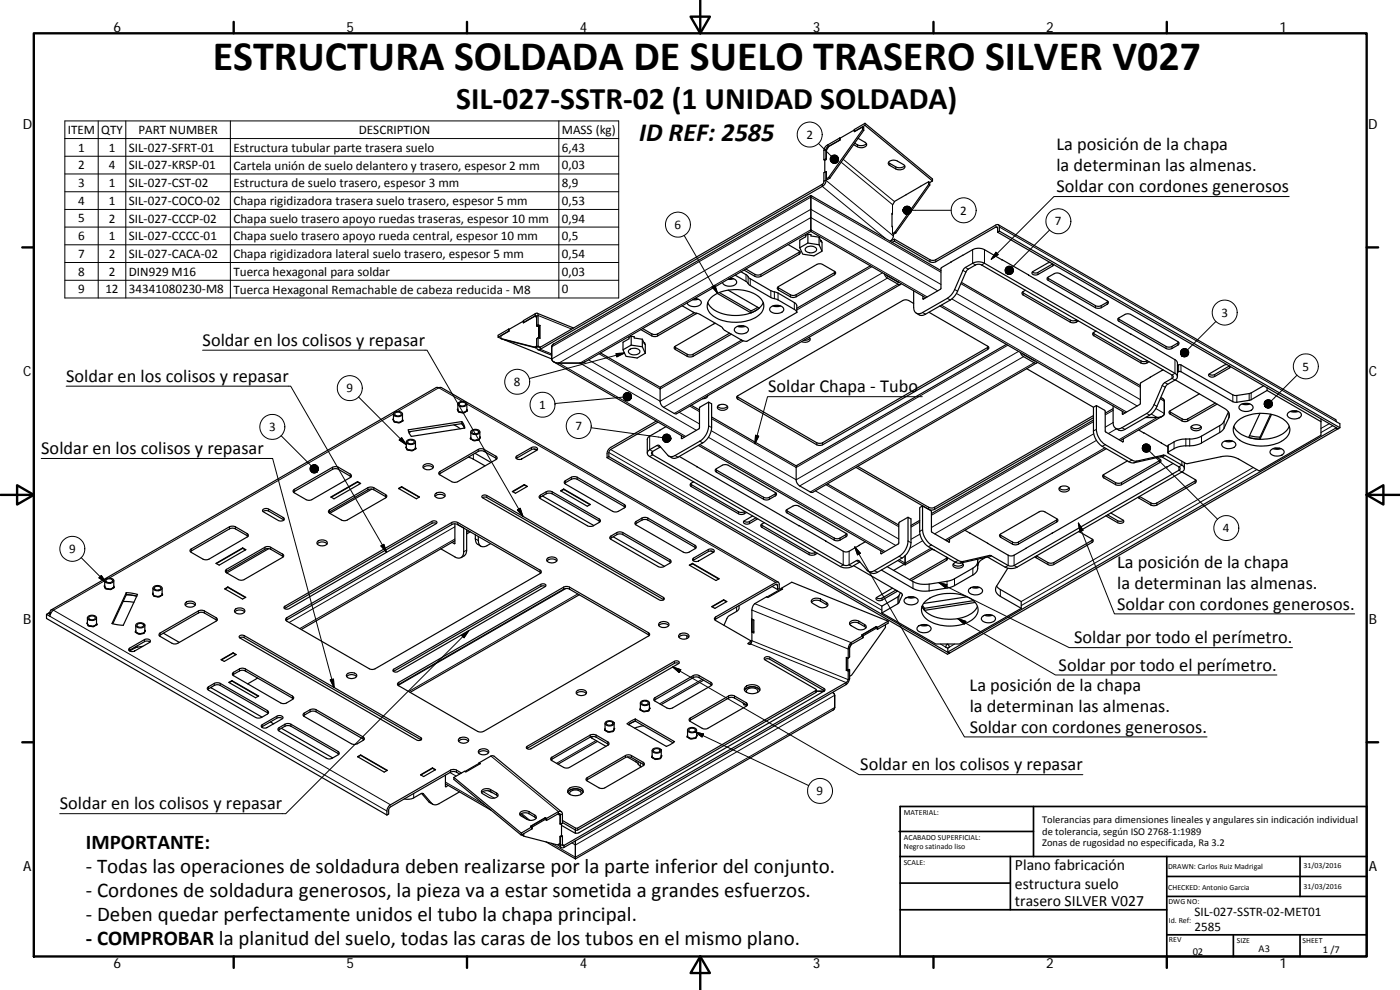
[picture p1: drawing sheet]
<svg xmlns="http://www.w3.org/2000/svg" width="420mm" height="297mm" viewBox="0 0 420 297" stroke-linecap="round" stroke-linejoin="round" font-family="sans-serif">
<defs><g id="words">
<text font-size="12.6" x="63.9" y="20.9">ESTRUCTURA SOLDADA DE SUELO TRASERO SILVER V027</text>
<text font-size="9.4" x="136.9" y="32.7">SIL‐027‐SSTR‐02 (1 UNIDAD SOLDADA)</text>
<text font-size="7.9" x="191.8" y="42.2">ID REF: 2585</text>
<g font-size="6.3">
<text x="25.8" y="254.8">IMPORTANTE:</text>
<text x="25.8" y="262">‐ Todas las operaciones de soldadura deben realizarse por la parte inferior del conjunto.</text>
<text x="25.8" y="269.2">‐ Cordones de soldadura generosos, la pieza va a estar sometida a grandes esfuerzos.</text>
<text x="25.8" y="276.4">‐ Deben quedar perfectamente unidos el tubo la chapa principal.</text>
<text x="25.8" y="283.6">‐ COMPROBAR la planitud del suelo, todas las caras de los tubos en el mismo plano.</text>
</g>
<g font-size="5.5">
<text x="317" y="45.1">La posición de la chapa</text>
<text x="317" y="51.4">la determinan las almenas.</text>
<text x="317" y="57.7">Soldar con cordones generosos</text>
<text x="60.8" y="103.8">Soldar en los colisos y repasar</text>
<text x="19.9" y="114.6">Soldar en los colisos y repasar</text>
<text x="230.5" y="117.8">Soldar Chapa ‐ Tubo</text>
<text x="12.4" y="136.3">Soldar en los colisos y repasar</text>
<text x="335.3" y="170.3">La posición de la chapa</text>
<text x="335.3" y="176.6">la determinan las almenas.</text>
<text x="335.3" y="182.9">Soldar con cordones generosos.</text>
<text x="322.4" y="193">Soldar por todo el perímetro.</text>
<text x="317.7" y="201.2">Soldar por todo el perímetro.</text>
<text x="291" y="207.2">La posición de la chapa</text>
<text x="291" y="213.5">la determinan las almenas.</text>
<text x="291" y="219.8">Soldar con cordones generosos.</text>
<text x="258.2" y="231.1">Soldar en los colisos y repasar</text>
<text x="17.9" y="242.8">Soldar en los colisos y repasar</text>
</g>
<g font-size="4.7">
<text x="304.6" y="261.2">Plano fabricación</text>
<text x="304.6" y="266.6">estructura suelo</text>
<text x="304.6" y="272">trasero SILVER V027</text>
</g>
<g font-size="4.2">
<text x="34" y="9.6">6</text>
<text x="104" y="9.6">5</text>
<text x="174" y="9.6">4</text>
<text x="244" y="9.6">3</text>
<text x="314" y="9.6">2</text>
<text x="384" y="9.6">1</text>
<text x="6.8" y="38.7">D</text>
<text x="410.6" y="38.7">D</text>
<text x="7" y="112.9">C</text>
<text x="410.8" y="112.9">C</text>
<text x="7" y="187.1">B</text>
<text x="410.8" y="187.1">B</text>
<text x="7" y="261.3">A</text>
<text x="410.8" y="261.3">A</text>
<text x="34" y="290.4">6</text>
<text x="104" y="290.4">5</text>
<text x="174" y="290.4">4</text>
<text x="244" y="290.4">3</text>
<text x="314" y="290.4">2</text>
<text x="384" y="290.4">1</text>
</g>
<g font-size="3.9">
<text x="20.4" y="40.2">ITEM</text>
<text x="30.4" y="40.2">QTY</text>
<text x="41.5" y="40.2">PART NUMBER</text>
<text x="107.7" y="40.2">DESCRIPTION</text>
<text x="168.6" y="40.3">MASS (kg)</text>
<text x="242" y="41.7">2</text>
<text x="23.5" y="45.5">1</text>
<text x="32.6" y="45.5">1</text>
<text x="38.7" y="45.5">SIL‐027‐SFRT‐01</text>
<text x="70.1" y="45.6">Estructura tubular parte trasera suelo</text>
<text x="168.6" y="45.5">6,43</text>
<text x="23.5" y="50.8">2</text>
<text x="32.6" y="50.8">4</text>
<text x="38.7" y="50.8">SIL‐027‐KRSP‐01</text>
<text x="70.1" y="50.9">Cartela unión de suelo delantero y trasero, espesor 2 mm</text>
<text x="168.6" y="50.8">0,03</text>
<text x="23.5" y="56.1">3</text>
<text x="32.6" y="56.1">1</text>
<text x="38.7" y="56.1">SIL‐027‐CST‐02</text>
<text x="70.1" y="56.2">Estructura de suelo trasero, espesor 3 mm</text>
<text x="168.6" y="56.1">8,9</text>
<text x="23.5" y="61.4">4</text>
<text x="32.6" y="61.4">1</text>
<text x="38.7" y="61.4">SIL‐027‐COCO‐02</text>
<text x="70.1" y="61.5">Chapa rigidizadora trasera suelo trasero, espesor 5 mm</text>
<text x="168.6" y="61.4">0,53</text>
<text x="288.2" y="64.4">2</text>
<text x="23.5" y="66.7">5</text>
<text x="32.6" y="66.8">2</text>
<text x="38.7" y="66.8">SIL‐027‐CCCP‐02</text>
<text x="70.1" y="66.8">Chapa suelo trasero apoyo ruedas traseras, espesor 10 mm</text>
<text x="168.6" y="66.8">0,94</text>
<text x="202.5" y="68.7">6</text>
<text x="316.6" y="67.6">7</text>
<text x="23.5" y="72.1">6</text>
<text x="23.5" y="77.4">7</text>
<text x="32.6" y="72.1">1</text>
<text x="32.6" y="77.4">2</text>
<text x="38.7" y="72.1">SIL‐027‐CCCC‐01</text>
<text x="38.7" y="77.4">SIL‐027‐CACA‐02</text>
<text x="70.1" y="72.2">Chapa suelo trasero apoyo rueda central, espesor 10 mm</text>
<text x="70.1" y="77.5">Chapa rigidizadora lateral suelo trasero, espesor 5 mm</text>
<text x="168.6" y="72.1">0,5</text>
<text x="168.6" y="77.4">0,54</text>
<text x="23.5" y="82.7">8</text>
<text x="32.6" y="82.7">2</text>
<text x="38.7" y="82.7">DIN929 M16</text>
<text x="70.1" y="82.8">Tuerca hexagonal para soldar</text>
<text x="168.6" y="82.7">0,03</text>
<text x="23.5" y="88">9</text>
<text x="31.6" y="88">12</text>
<text x="38.7" y="88">34341080230‐M8</text>
<text x="70.1" y="88.1">Tuerca Hexagonal Remachable de cabeza reducida ‐ M8</text>
<text x="168.6" y="88">0</text>
<text x="366.6" y="95.1">3</text>
<text x="390.9" y="111.2">5</text>
<text x="104" y="117.7">9</text>
<text x="154.3" y="115.8">8</text>
<text x="161.8" y="122.7">1</text>
<text x="80.7" y="129.3">3</text>
<text x="172.7" y="129.1">7</text>
<text x="367" y="159.7">4</text>
<text x="20.7" y="165.9">9</text>
<text x="245.1" y="238.5">9</text>
<text x="358.5" y="274.9">SIL‐027‐SSTR‐02‐MET01</text>
<text x="358.5" y="279.4">2585</text>
</g>
<g font-size="3.1">
<text x="312.8" y="246.8">Tolerancias para dimensiones lineales y angulares sin indicación individual</text>
<text x="312.8" y="250.4">de tolerancia, según ISO 2768‐1:1989</text>
<text x="312.8" y="254">Zonas de rugosidad no especificada, Ra 3.2</text>
<text x="357.9" y="286.4">02</text>
<text x="377.7" y="285.6">A3</text>
<text x="397" y="285.9">1 /7</text>
</g>
<g font-size="2.4">
<text x="271.2" y="244.4">MATERIAL:</text>
<text x="271.3" y="251.9">ACABADO SUPERFICIAL:</text>
<text x="271.3" y="254.6">Negro satinado liso</text>
<text x="271.2" y="259.7">SCALE:</text>
<text x="350.6" y="260.8">DRAWN: Carlos Ruiz Madrigal</text>
<text x="391.2" y="260.6">31/03/2016</text>
<text x="350.6" y="267">CHECKED: Antonio Garcia</text>
<text x="391.2" y="266.6">31/03/2016</text>
<text x="350.7" y="271.4">DWG NO:</text>
<text x="350.8" y="276.8">Id. Ref:</text>
<text x="350.8" y="282.8">REV</text>
<text x="371.2" y="282.9">SIZE</text>
<text x="390.9" y="282.9">SHEET</text>
</g>
</g></defs>
<g fill="none" stroke="#000" stroke-width=".3">
<path d="M19.5 36.3h166.2v53.1h-166.2zM29.5 36.3v53.1M37.8 36.3v53.1M69.1 36.3v53.1M167.7 36.3v53.1M19.5 41.6h166.2M19.5 46.9h166.2M19.5 52.2h166.2M19.5 57.5h166.2M245.6 43l3.9 3.9M246.8 55.9l18.9 15.6M247.9 54.1l20.2 16.7"/>
<path d="M248 45.1l-.1-.2-.6 .3M248.5 44l.1 .2M252.4 48.7l15.5 12.7M253.1 47.8l15.3 12.7M257.3 43.4v.6M267 49v.7M268.8 50.1v.6M386.9 59h-70.6l-18.8 18.8M19.5 62.8h166.2M19.5 68.1h166.2M19.5 73.4h166.2M19.5 78.8h166.2"/>
<path d="M205.3 70.7l10.1 17.3M239.8 75.7v.6M267.9 61.5l-.1 2.7M267.9 68v2.1l.2 .2M273.5 63.1h12M279.1 77.9v.6M280.8 77.9v.6M291.9 74.9v4.1l.9 .5M295.5 74.9v4.1l-.9 .5M298.9 68.1l.5 .3M298.9 75.7l.7 .7-2.1 1.4zM299.9 68.1l101.1 58.4"/>
<path d="M315 69l-11.2 11.2M315.9 79.2v.6M19.5 84.1h166.2M160.6 94.8l.4 .1M161 95l.5-.3 10.1 4M161.9 97.9v3.6M208.9 94v.1M213.7 86.1l.9-.5 .8 2.4zM223.9 82.4v2M224.5 83v2.1M225.2 83.6v2.1M226.6 82.3v.6"/>
<path d="M228.3 82.3v.6M231.3 87.2v2.1M232.4 87.6v2M233.5 87.9v2.1M233.6 86.4v.6M237.2 88.4v.6M238.4 90.8v2M238.9 88.4v.6M250.4 81.8v.6M261.7 80l-22.6 13M264.8 81.9l-66.7 38.5-21.5-12.4M266.3 83.4l-67.2 38.8"/>
<path d="M266.4 82.8h-.1M269.5 85.3l-67.2 38.8M269.6 84.6h-.1M276.9 93.8l.9 .5M277 89.6l.2 .1M278.3 89.1l-35-20.2-69.2 40 34.9 20.2M281.4 87.3l-38.1-22-75.6 43.6 38.1 22M282.4 85.3l-39.1-22.5-77.7 44.9M282.4 81.7l-39.1-22.5-77.7 44.9M282.5 91.5l55.6 32.1M284.3 89.5l.9 .5M285.6 89.7l55.7 32.1"/>
<path d="M286.5 86.9l.9 .5M287 88l55.2 31.9M288.4 85.1l53.8 31.1M289 81.1l.9 .5M289.7 80.2l.9 .6M307.1 87.9v.6M311.5 81.7v.7M314.6 83.5v.6M321.2 96.1v.6M323 96.1v.6M328.7 91.7v.6M330.5 91.7v.6"/>
<path d="M332.3 90.7v.6M335.8 95.8v.6M364.9 96.4l-8.5 8.5M19.9 115.9h67.3l28.8 49.8M60.8 105.1h67.4l28.7 49.8M107.6 119.1l14.4 14.4M161.5 103.9l.7 .2M162.1 104.8l3.5 1.4M184.9 106.1l2.5-.2-2.3 1.2zM187 119.1l-20.5 2M187.4 105.9l-28.6 7.7M195.6 100.2v.6"/>
<path d="M197.4 100.2v.6M202.7 104.3v.6M206.2 106.3v.6M208 106.3v.6M221.4 119.1v.7M223.1 102.3l-25 14.4-18.3-10.5M276.8 119h-46.5l-3.7 14.1M296.4 104.3v.6M302.5 103.6l-63.6 36.7-25.3-14.7M305.7 105.4l-66.8 38.6-25.4-14.8M307.2 107l-67.2 38.8M307.3 106.3l-.1 .1"/>
<path d="M310.4 108.8l-67.2 38.8M310.4 108.2h.1M328.3 100.1v.6M342.4 108.3v.6M344.2 108.3v.6M348.2 119.7l1.2 .7M348.8 115.7l.9 .5M349.6 114.8l.8 .5M350 103.9v.7M351.7 103.9v.7M352.6 107.9v4.1l-.9 .5v1l.9 .5M353.5 102.9v.6"/>
<path d="M353.7 109.5v2M354.4 109.5v2M364.5 112.4v.6M369 109.8v.6M370 118.5v2M371.2 118.7v2M374.9 118.1v2M375.5 117.9v2M389.3 112.6l-7.8 7.7M12.4 137.6h69.4l18.5 68.7M84.4 130.7l9 9.1M118.1 124.2l-85.3 49.2"/>
<path d="M119.8 132l.7-.7 1.5 2.2zM138.8 120.4l-7.1-4-12.3 7M140.1 121.2l92.7 53.6M142.1 136.3v1.5M143.5 134.9v.5M145.3 134.9v.5M148.8 136.9v.6M155.1 136.8v.6M159.5 134.3v.6M177.4 128.3l21.4 3M182.7 135.8l82 47.3M183.2 134.9l81.5 47"/>
<path d="M195 130.9v4l.9 .5v1.1l-.9 .5M197.2 133.7l.9 .5M202.6 136.7l.9 .5M203.8 123.7l6.1 3.5M204.5 131.5l.2 .1M207 121.9l2.9 1.6M210 132.4l.9 .5M210 133.4l55.6 32.1M212.6 131.2l56.2 32.4M212.7 127.8l.9 .5M226.7 130.6l1 .3-1.1 2.2zM245.1 132.8v.7"/>
<path d="M246.9 132.8v.7M328.2 126.5l-48.7 28.1M328.2 130.2l-48.7 28.1M329 132.1l-48.5 28.1M329 128.8l-.8 .5M331.6 134.4l-47.9 27.6M331.7 133.4l-.9 .5M334.1 126.8l-2.4 1.4M334.1 123.1l-2.4 1.4M335.1 128.7l-2.5 1.4M336.7 128.3l.9 .5M336.8 124.2l.2 .1"/>
<path d="M337.1 132.5l-.2 .1M339.7 138l-.9 .6M341.2 138.3l-.9 .6M344.1 124.1l.9 .5M344.9 135.3l20.5 20.5M345.5 124.2l1.8 1.1-11.5 6.6M346.4 121.4l.8 .5M346.9 122.6l2.5 1.5M348.1 138.2v.6M349.2 136.5l-.9 .6M349.7 136.7l-.9 .5M350.6 133.6v2"/>
<path d="M351.2 123.6v.6M352.4 132.6v2M354.7 138.4v1.2l-.9 .5v1l.9 .5M354.7 125.7v.6M355.9 131.7v2.1M356.5 125.7v.6M357 131.7v2.1M360.6 130.9v2M366.1 127.7v2.1M367.4 126.4v2.1M368.8 123.8v1.5M398.9 127.1l-2.5 1.4"/>
<path d="M400 127.7l-3.6 2.1M68.9 158.1v.6M70.6 158.1v.6M80.6 152.7v.7M85 155.3v.6M88.3 146.8v.7M98.9 153v.6M99.8 140.2v.6M101.6 140.2v.6M105.1 142.3v.6M110.4 146.3v.6M112.2 146.3v.6"/>
<path d="M115.7 148.4v.6M129.7 156.4v.6M132 141.5v.6M135.6 156.8v.6M136.5 158.1l-49.7 28.7M137.4 156.8v.6M140.7 159.3l-.7 .4M146.1 148.7v.6M155.3 153l.8-.5 .8 2.4zM162.2 148.6v.6M163 148.7v.2M163.9 147.6v.5"/>
<path d="M165.7 147.6v.5M169.7 144.2v.6M171.5 143.2v.6M173.2 143.2v.6M179.8 155.7v.6M185.1 159.8v.6M186.9 159.8v.6M187.4 151.4v.6M190.9 156.5v.6M192.7 155.4v.6M194.4 155.4v.6M207.5 145.4v.6"/>
<path d="M215 141v.6M221.6 153.5v.6M223.4 153.5v.6M224.9 156.5v.6M228.7 157.6v.6M229.2 149.2v.6M230.9 149.2v.6M232.7 148.2v.6M236.2 153.3v.6M244.7 147.3l25 14.4M247.9 145.4l21.8 12.7M276 156.6l-2.6 1.6"/>
<path d="M276.9 158.9l-.9 .5M278.7 152.2v.6M280.5 152.2v.6M317.1 156v.6M323.6 156.9l10.9 27.3h72.1M323.6 156.9l1.4 2.2-.9 .3zM331.3 142.8v.6M334.8 144.8v.6M335.5 156.3v.6M336.6 144.8v.6M341.9 149v.5M345.4 150.9v.6"/>
<path d="M347.2 150.9v.6M358.7 144.3v.6M376.1 140.3l-69.6 40.2M377.2 140.9l-70.7 40.8M24.4 167.3l7.4 7.5M30.4 172.7l1.4 2.1-2.1-1.4zM31.4 174.2l-15.3 8.9 101.1 58.4M57.4 164.7v.6M68 170.8v.6M74.2 160.1v.6M79.5 164.2v.6M81.2 164.2v.6"/>
<path d="M84.8 166.2v.6M114.3 163.8l.9-.5 .8 2.4zM136.5 161.7l-46.6 26.9M136.5 163l-.2 .1M140 165.1l-.8 .5M142.7 161.7l.8 .5M162.1 171.1v.6M162.3 175.3v.6M169.2 176.2v.6M169.9 176.6l-50.4 29.1M170.9 176.2v.6M173.4 178.2l-50.7 29.3"/>
<path d="M183.4 160.8v.6M199.1 179.3v.6M201.1 168v.6M208.1 167.4v.7M208.6 163.6v.6M212.6 164.9v.6M232.8 175.3l.6 .4M242.8 165.8v.6M244.6 165.8v.6M246.2 179.7v.7M250.4 161.4v.7M252.1 161.4v.7"/>
<path d="M253.1 165.4v4.1l-.9 .5M253.9 160.4v.6M254.8 165.4v4.1l.9 .5M256.5 164.1l32.9 57h72.9M256.5 164.1l1.7 1.9-.8 .5zM257 168.2l.9 .5M262.4 171.2l.9 .5M264.3 166l.2 .1M264.7 179.5v.5M269.1 177.2v.3M269.5 179.1v2M269.8 178.8v2"/>
<path d="M269.8 166.9l.9 .5M270.8 178.3v.3M272.5 162.3l.9 .5M274 174.5v2.1M276.1 160.3l-2.7 1.5M276.9 162.2l-3.8 2.3M278.8 175.3v2M279.4 164.5l-7.8 4.5-1.7-1.1M279.5 163.5l-.9 .5M281.8 174.8l39.1 19.5h67M281.8 174.8l2.4 .7-.4 .9zM284 167.5v.6"/>
<path d="M284.2 174.4v2M285 162.6h-.2M286.5 173.7v2M287.5 168.1l-.9 .6M289.1 168.5l-.9 .5M292 170.5v2M294.9 167.4v.4M297 166.6l-.9 .6M297.5 166.8l-.9 .5M300.2 176.9v2M300.3 160.6v.6M302.6 166.6v3.1l-.9 .5"/>
<path d="M303.9 162.6v.7M304.3 166.6v3.1l.9 .5M305.6 162.6v.7M310.9 166.9v.4M314.5 168.8v.6M316.3 168.8v.6M327.7 162.1v.7M15 184.9l101.1 58.4M38.9 194.5v.6M40.6 194.1v.3M41.1 193.8v.4M43.3 191.9v.6"/>
<path d="M44.9 192.5v.2M48.1 189.9v.6M59.6 183.3v.6M61.3 183.3v.6M64.9 185.3v.7M73.3 190.7v.6M85.5 181.9v.6M86.1 185.3v.7M138.5 190.6l2.2-1.3-1.4 2zM140.7 189.3l-54.9 54.8h-67.9M194.6 189.8v.6M202.4 198.4v.6"/>
<path d="M214.8 185.1v.7M221.1 182.1v1.4M225.2 193.2l28.7 11.6M225.6 183l29 11.7 .4-.3M225.6 192.2l29 11.7M226.5 181.1l28.9 11.7M231 197.2v.6M248 180.8v.6M254.1 197.3v3.6M257.7 186.4v.6M259.5 187.4v.6M282.2 193.2l1.6 1"/>
<path d="M286.5 193.2l-1.6 1M287.5 185.6l29.3 16.9h66.4M287.5 185.6l2.4 .8-.5 .9zM62.6 206.1v.6M63.4 206.2v.2M64.3 205v.7M66.1 205v.7M70.1 201.7v.6M71.9 200.7v.6M73.6 200.7v.6M78.7 217.4v.6M80.3 213.2v.6"/>
<path d="M83.1 214.9v.6M83.8 218.3v.6M85.5 217.3v.6M87.3 217.3v.6M87.8 208.9v.6M91.3 214v.6M93.1 212.9v.7M94.8 212.9v.7M99.1 204l1-.2 .2 2.5zM118.1 200.8v.6M119.7 204.7v.7M196.6 209.3v.7"/>
<path d="M201.9 200.1l55.9 32.3h67.2M201.9 200.1l2.4 .8-.5 .9zM207.2 215.5v.6M208 202.7v.6M208.6 219.6l34.1 16.1M208.6 219.6l2.5 .6-.4 .9zM209.8 202.7v.6M210.7 203.8l-12.7 7.4M213.3 204.7v.7M218.7 208.8v.6M220.4 208.8v.6M224 210.9v.6"/>
<path d="M244.8 207.2v.6M247.3 206.6v.6M250.5 212.3l-77.8 44.9-7.3-4.2M250.5 208.6l-77.8 44.9-1-.6M101.5 225.5v.6M109 221.1v.6M124.2 238.1v1.3M126.3 221.3v.6M126.8 238l.3 .2M133.7 236l.1 .1M133.7 234.7l11.7 6.7M135 231.8l1.9 1.1"/>
<path d="M135.2 231.1v.6M137 231.1v.6M144.9 237.5l3.4 2M147.2 236.9v.6M147.3 226.8l20.3 16.7M149 237.9v.6M158.2 223.9v.6M165.6 227.2v.6M176.2 233.3v.6M177.1 220.6v.6M177.6 221v.5M178.9 222.2l-11.9 6.8"/>
<path d="M178.9 220.6v.6M182.4 222.6v.6M182.6 223.3v.2M187.7 226.7v.6M189.5 226.7v.6M190.9 228.1v.5M191.5 228.5v.8M192.2 228.9v1M193 228.7v.6M128.7 240.5l.8 .5M156.5 244.1l2.5 2M158.7 243.5v.6"/>
<path d="M160.5 244.5v.7M167.7 253.3l.5 .4M167.7 244.1l.5 .4 .6-.3M168.8 253.3l.5 .4M172.7 248.4v.6M173.4 248.4v.6"/>
<circle cx="243" cy="40.4" r="3.7"/>
<circle cx="203.5" cy="67.4" r="3.7"/>
<circle cx="289.2" cy="63.1" r="3.8"/>
<circle cx="317.6" cy="66.4" r="3.7"/>
<circle cx="367.6" cy="93.8" r="3.7"/>
<circle cx="105" cy="116.5" r="3.8"/>
<circle cx="155.2" cy="114.6" r="3.7"/>
<circle cx="391.9" cy="109.9" r="3.8"/>
<circle cx="81.7" cy="128.1" r="3.7"/>
<circle cx="162.8" cy="121.4" r="3.8"/>
<circle cx="173.7" cy="127.8" r="3.7"/>
<circle cx="368" cy="158.4" r="3.7"/>
<circle cx="21.7" cy="164.7" r="3.7"/>
<circle cx="246.1" cy="237.3" r="3.8"/>
</g>
<g fill="none" stroke="#000" stroke-width=".36">
<path d="M256.4 39l-4.3 2.4M256.4 39h.1M256.4 39.5h.1M258.9 38.9v-.8l-2.5 1.4v-.5M258.9 38.9l.3 .2M258.9 38.1l.3 .2v.8M258.9 38.9l-10.2 14.4M259.2 39.1l-10.2 14.4M259.6 37l-3.2 1.8v.7M259.6 37.6l-3.2 1.9M259.6 37v.6M259.6 37l20.3 16.7v.6"/>
<path d="M259.6 37.6l20.3 16.7M243.3 58.7v10.7M243.3 58.7l-77.3 44.6-.4 .8v3.6a1.9 1.9 0 0 0 2.1 1.2h6.7l1.1-.3 67.8-39.2M243.3 58.7l39.1 22.5M246.8 55.3v.6M246.8 55.3l-84.7 48.9M246.8 55.9l-84.7 48.9M247.3 54.3l-.1 .6-.4 .4M247.3 47.9l.2 .3M247.9 54.1a1.97 1.97 0 0 1-1.1 1.8M247.9 54.1l-.6 .2M247.9 47.7l.1 .1"/>
<path d="M247.9 47.7l-.6 .2M248 51.6l-.7 .2v2.5M248 53.7v-2.2l-.1 2.6M248.5 43.4a2.07 2.07 0 0 0-1.2 1.8v2.7M248.5 44l-.6 .7v3M248.7 53.3l.3 .2M248.7 53.3l-.7 .4M249 53.5l-.6 .4-.4-.2M252 42l-3.5 2v-.6M252 41.4l-3.5 2M252 42h.1M252 41.4h.1"/>
<path d="M252 41.4v.6M252.1 41.4v.6l-3.4 2-.7 1.2v2.7l-.5 .2v3.6M256.5 42.9l.8 .5a2.37 2.37 0 0 0 2.7-.3M257.5 41.5l2.1 1.2a.78 .78 0 0 1 .5 .9 .78 .78 0 0 1-.8 .6h-1.5l-1.6-.8M266.7 48.7l2.1 1.4a2.22 2.22 0 0 0 2.7-.4M266.8 48.5a2.27 2.27 0 0 1 2.5-.2l1.8 1.1a.84 .84 0 0 1 .4 1 .84 .84 0 0 1-1 .5l-1.4-.1-2.3-1.3-.2-.5zM272 58.4l-3.5 2-.6 1.1M276.3 55.9l-4.4 2.6M278.7 55.4v-.9l-2.5 1.4M278.7 55.4l.3 .1M278.7 54.5l.3 .2M278.7 55.4l-10.2 14.3"/>
<path d="M279 55.5l-10.2 14.4M279 54.7v.8M279.9 54.3l-.9 .5M236.5 73.4l3.3 1.9a.55 .55 0 0 1 .4 .5 .55 .55 0 0 1-.4 .5l-11.9 6.8-1.3-.2-3.3-1.9M240.1 75.5l-12 6.9h-1.3l-3-1.7M241.9 74.3a2.12 2.12 0 0 1 3.2 .5 1.97 1.97 0 0 1-3.5 .1zM242.5 72.9l3.3 .5M242.5 70.3l-.7 .4v.3l-1.8 1.1v2.2M242.5 70.3v2.6M242.5 72.9l-2.5 1.4M242.5 70.3l.9 .1v.4l2.4 .4M243.3 69.4l34.5 19.9"/>
<path d="M245.8 73.4l.9 2-2.4 1.4-3.4-.5-.9-2M245.8 71.2v2.2M245.8 71.2l.7 1.4v-.4M246.5 72.2l.2 .5v2.7M246.5 72.2l-.1 .2M261.2 79.8l-22.1 12.7M267.8 68h.1M267.8 64.2l-.1 .1M267.9 64.2l-.2-.2 .2 4M268.4 71.8v.6M268.4 72.4l-.7 .3M268.4 71.8l-1.1 .4"/>
<path d="M268.5 69.7l.3 .2M268.5 69.7l-.6 .4M268.8 69.9l-.7 .4a2.06 2.06 0 0 1-1 2.1M285.4 78.6v.1M285.4 78.7l-3 1.8-.1 6.3-5.2 3-.1-.9M288.9 76.6l3.3-1.8a3.9 3.9 0 0 1 3.3 .1l5.2 3.1M288.9 76.6h.1M288.9 76.6l-3.6 2.1M299.4 69.7v-1.4l-.4-.2-18.8 10.6-.9-.1-10.9-6.2M299.4 69.7l102.2 59 .5-.4M299.6 67.4l101.2 58.5 .2 .6 1.1 .6v1.2M299.9 69.3v-1.2a.64 .64 0 0 0-.3-.7 .64 .64 0 0 0-.7 .1l-18.1 10.4-.6 .2-.9-.1-10.9-6.2"/>
<path d="M299.9 69.3l-.5 .4M299.9 69.3l102.2 59M300.7 78l8 4.6M300.7 77.9v.1M315.2 78.8l-.8 .1-4.4 2.6a.62 .62 0 0 0-.2 .8 .62 .62 0 0 0 .8 .2l.9-.1 4.4-2.6 .3-.4M315.9 79.2l-4.4 2.5a1.49 1.49 0 0 1-1.7-.1M152.7 99.4h.1M152.7 98.7l-3.2 1.9v.6l3.2-1.8M152.7 98.7l.1 .1M152.7 98.7v.7M152.8 98.8v.5l-2.5 1.5v.8M157 96.4l-4.2 2.4"/>
<path d="M157.1 96.8h.1M160.6 94.1a.51 .51 0 0 1 .7-.1 .51 .51 0 0 1 .2 .7v2.7M160.6 94.8l.3-.1 .1 .2v2.9M160.6 94.1v.7l-3.5 2M160.6 94.1l-3.5 2.1v.6M161 95.2l-.5-.3-3.5 2 .1-.5M161 97.8l.3 .1M161.2 94l11 4.4M161.5 97.4l-.5 .4M161.5 97.4l.6 .3M161.6 97.7l-.4 .1M161.9 97.9l-.3-.2v3.7"/>
<path d="M162.1 97.7l-.2 .1M162.1 97.7v3.8l-.6-.2M204.7 91.7l3.5 2 1.7 .5 6.4 3.7 1.3 1.3 4.9 2.8 1.6 .4 15-8.7M208.4 93.8l-11.4 6.5-1.4-.1-2.7-1.6M208.5 89.6a1.42 1.42 0 0 1 1.8 1.6 2.64 2.64 0 0 1-4.1-.3M209.1 89.6l-.9 .2M209.1 94l-12.1 6.9h-1.2l-3.4-2M209.5 89.8l-1.6 .1M212.4 90.8a8 8 0 0 0 7.3 3.8 10.5 10.5 0 0 0 9-3l.4-.8M213.2 89.5a12.1 12.1 0 0 1 15.1 .1 3.4 3.4 0 0 1-1.1 5.4 12.8 12.8 0 0 1-13.5-.4 3.3 3.3 0 0 1-.5-5.1zM214.7 97l-12 6.9a.53 .53 0 0 0-.4 .5 .53 .53 0 0 0 .4 .5l3.7 2.1h1.4l11.7-6.7M215.3 88l10.1 5.9"/>
<path d="M215.9 87.8l9.5 5.5M218.5 87.1l9.3 5.4-2.4 1.4M219 100l-11.2 6.4h-1.4l-4-2.3M219.1 83.4a1.43 1.43 0 0 1 1.8 1.7 2.67 2.67 0 0 1-4.1-.3M219.7 83.5l-.9 .1M220.1 83.6l-1.6 .2M220.6 98.4a2.62 2.62 0 0 1 4 .5 2.48 2.48 0 0 1-3.7 .8l-.5-.7zM220.7 82.6l3.2 1.8 1 1.1 6.4 3.8 2.2 .7 5.1 3 .5 .7M221.3 97.9l1 .2 1.4-.2M222.4 81.6l1.7 .9 .8 1 6.4 3.7 2.2 .7 5.1 3 .5 .8v2M223.2 97.8h-1.5M225.4 93.3v.6"/>
<path d="M227.4 92.2l-2 1.1M231.2 92.3a2.63 2.63 0 0 1 4 .5 2.24 2.24 0 0 1-3.2 1.1 1.05 1.05 0 0 1-.8-1.6zM231.9 91.8l1 .2 1.4-.2M232.4 91.7h1.4M233.5 86.1l12-6.9 1.2 .1 3.7 2.1a.54 .54 0 0 1 .4 .5 .54 .54 0 0 1-.4 .5l-12.1 6.9-.9-.2-3.8-2.1-.3-.4zM250.7 81.6l-12.4 7-1.1-.2-3.8-2.2M265.4 82.2l.9 1.2 3.4 2h.5l.3-.3M266 82.6l3.8 2.1M270.3 85.3l-67.2 38.8h-.8l-3.2-1.9a2.27 2.27 0 0 1-1-1.8v-3.9l.3-.5 24.2-14M274.2 91.1l-1.9-1.1-1.4 .2-49.5 28.5a.54 .54 0 0 0-.3 .6 .54 .54 0 0 0 .3 .5l23.7 13.7 1.4 .1 49.9-28.7a.53 .53 0 0 0 .4-.5 .53 .53 0 0 0-.4-.5l-17.6-10.2M274.2 87.3v4.9a1.63 1.63 0 0 0 .8 1.8 1.63 1.63 0 0 0 1.9-.2l7.4-4.3a5.9 5.9 0 0 0 2.2-2.6l2.7-6.2 2.7-1.7a3.7 3.7 0 0 1 3.6 0l57.1 33a1.07 1.07 0 0 1 .8 1 1.07 1.07 0 0 1-.8 1l-2.6 1.7-2.8 6.2a5.6 5.6 0 0 1-2.2 2.7l-7.7 4.4-1.4 .1-1.1-.6M275 94l1.1 .6h1.1l8-4.6a5.9 5.9 0 0 0 2.2-2.6l2.7-6.2 2.9-1.8h1.4l57.3 33.1a.53 .53 0 0 1 .4 .5 .53 .53 0 0 1-.4 .5l-2.6 1.7-2.7 6.2a6.1 6.1 0 0 1-2.3 2.7l-7.4 4.2a1.62 1.62 0 0 1-1.9 .2 1.62 1.62 0 0 1-.7-1.7v-5"/>
<path d="M282.1 91.8l55.6 32.1M288.5 84.7l53.7 31M306.8 87.7l14.4 8.4 .9 .2 1-.3M307.7 87.1l-.6 .4a.54 .54 0 0 0-.4 .5 .54 .54 0 0 0 .4 .5l14.1 8.2 1.4 .1 1-.5M308.7 82.5v.1M308.7 82.5l30.7 17.8M314.4 83.3l14.3 8.4a1.77 1.77 0 0 0 1.8 0l2-1.2M314.4 83.2l2.2-1.2h1.4l14.3 8.3a.54 .54 0 0 1 .3 .5 .54 .54 0 0 1-.3 .5l-2.2 1.2-1.4-.2-14.3-8.2-.1-.3zM328 99.9l14.4 8.4 1.2 .2 .7-.3M328.9 99.3l-.6 .4a.53 .53 0 0 0-.4 .5 .53 .53 0 0 0 .4 .5l14.1 8.2 1.2 .2 1.3-.6M335.6 95.6l14.5 8.4 1.2 .1 2.4-1.4M335.6 95.5l2.2-1.2h1.4l14.3 8.2a.55 .55 0 0 1 .4 .5 .55 .55 0 0 1-.4 .5l-2 1.1h-1.4l-14.5-8.3-.1-.4z"/>
<path d="M149.5 101.2l.8 .3M150.3 101.6l10.2 2.6M150.3 101.6l10.6 2.8M151.4 102l14.2 5.7M160.5 104.2l.4 .2M161 103.8l-.5 .4M161 104.2a.67 .67 0 0 0 .4 .7 .67 .67 0 0 0 .7-.1M161.1 104.2l-.2 .2M161.5 103.9l.3 .4 .3-.1M161.5 103.9l-.5 .3M161.5 104.9l4.1 1.7M161.5 101.3l-.5 .3v2.6"/>
<path d="M161.5 101.3v2.6M162.1 104.2v.6M166.2 108.6l39.1 22.6M180.2 105.9l18 10.3M188.9 104.9a2.31 2.31 0 0 1 3.1 .4 1.82 1.82 0 0 1-2.8 .9 .74 .74 0 0 1-.6-.5 .74 .74 0 0 1 .3-.8zM189.4 103.5l3.4 .6M189.4 103.5l-2.4 1.4 .9 2 3.3 .5 2.5-1.4M189.4 100.9l-.6 .4v.4l-1.8 1v2.2M189.4 100.9v2.6M189.4 100.9l.9 .1v.4l2.5 .4M192.8 101.8v2.3M192.8 104.1l.9 1.9"/>
<path d="M192.8 101.8l.6 1.4v-.4M193.4 102.8l.3 .6v2.6M193.4 102.8l-.1 .2M212.4 118.7a1.37 1.37 0 0 1-1.6 1M242.8 101.2a.78 .78 0 0 1 .3 1 .78 .78 0 0 1-.9 .4l-1.6-.1M243.1 101.5a1.92 1.92 0 0 1-1.8 .6M296.6 104.1l-50.1 28.9-1.4-.2-23.9-13.9M302.1 103.3l-62.9 36.3-.3 .7v3.7a2.22 2.22 0 0 0 1.1 1.8l3.4 1.9h.5l67.2-38.8M306.2 105.7l1 1.3 3.4 1.9h.5l.2-.2M306.9 106.1l3.8 2.2M308.2 110.6l20 11.6M339.3 100.2l8 4.7"/>
<path d="M339.4 100.2v.1M345.2 113.2h.1M345.2 113.2l-3 1.9v6.1l-5.3 3.1-.1-.9M347.3 104.8h.1M347.3 104.8l5.9 3.6 .2 .5v4.1M348.4 119.3l1 .9v3.9a1.92 1.92 0 0 1-2.1 1.2h-3.5M348.7 111.1l-3.5 2.1M348.7 111.1h.1M349.1 111l-.4 .1M352.7 114l14.8 8.6a2.18 2.18 0 0 1 1.3 2.7l-1.6 3.5-.5 .5-6.1 3.6a10.2 10.2 0 0 1-5.7 .9l-2.2 .6-2.2 1.5 5.6 3.2 10.3-2.1a8 8 0 0 1 5.3 .7l6.2 3.6 18.5-10.7v-4.9M353.4 111.7l.6-.3 .4 .1 16 9.2 4.9-.7 5-2.8M353.4 109.7l.6-.3 .4 .1 16 9.1 4.9-.6 3.9-2.3"/>
<path d="M359.9 118.2l-8.7 5a.53 .53 0 0 0-.4 .5 .53 .53 0 0 0 .4 .5l3.7 2.2 1.2 .1 9.1-5.2M368.2 109.4l-.8 .1-4.4 2.6a.61 .61 0 0 0-.1 .8 .61 .61 0 0 0 .8 .3l.8-.2 4.5-2.6 .3-.4M369 109.8l-4.5 2.6a1.6 1.6 0 0 1-1.6-.2M380.3 116.4v.8M380.3 117.2l16.1 9.3M118 126l.4 .4 .7 .3M118.1 125.7l-.2 .1 .4 .9 1.6 .2 1.1-.6M118.1 125.8l-.1 .1M118.1 124.2l.1 2.3M118.4 123.7a1.49 1.49 0 0 1 2.4 .7 1.65 1.65 0 0 1-2.7-.2zM118.6 123.9a.99 .99 0 0 1 1.1-.3 .99 .99 0 0 1 .7 .9 1.13 1.13 0 0 1-1.9-.4zM119.1 126.7h-.5"/>
<path d="M119.1 126.7l.4 .2M120.4 126.5l-1.3 .2M120.4 126.5l-.3 .3M120.7 126.4l-.3 .1M120.8 125.8l.1 .5M120.8 124.2v1.9l-.4 .4M120.8 126l.2 .3M121.8 134.3l.2-.3-.2 .2 .4 .8 1.5 .3 1.2-.7-.2-.2M121.9 134.3l.6 .6 .5 .1M122 132.6l.1 2.3M122.1 132.2a1.69 1.69 0 0 1 2.6 .4 1.59 1.59 0 0 1-2.7 0zM122.5 129l16.1-2.5 .5 .8 .4 1.1-16.1 2.5-.7-1.1z"/>
<path d="M122.5 132.2a1.16 1.16 0 0 1 1.8 .5 1.14 1.14 0 0 1-2-.2zM123 135l-.5 .1M123 135l.4 .2M123.2 129.5l-.4 .5M124.3 134.9l-.4 .2M124.3 134.9l-1.3 .1M124.6 134.8l-.3 .1M124.7 134.2l.1 .4M124.7 132.6v1.8l-.4 .5M127 139.7a1.92 1.92 0 0 1 3.1 .3 1.78 1.78 0 0 1-3.2 0zM136.2 127.5l1.9 1.2M137.4 122.7v.4"/>
<path d="M137.4 121.2v1.9M137.4 122.7l-.2 .1 .4 .9 1.6 .2 1.1-.6-.1-.3M137.4 123.1l.2 .4M137.4 123.1l1 .6M137.6 120.9a1.63 1.63 0 0 1 2.5 .4 1.56 1.56 0 0 1-2.7-.1zM137.9 120.9a1.06 1.06 0 0 1 1.8 .5 1.1 1.1 0 0 1-1.9-.3zM138.4 123.7h-.4M138.4 123.7l.4 .2M138.6 127.1l.8 1.3M138.6 127.1l-16 2.5M138.6 126.5v.6M140 123.4l-.6 .4"/>
<path d="M140.1 121.2v1.7a1.33 1.33 0 0 1-1.7 .8M140.1 122.8l.1 .5M140.6 137.2l1.1 .4 3.9 2.2M141.3 131.2l-.1 .5M141.3 129.6v1.8l.7 .7M141.3 131.8l1.7 .3M141.4 129.3a1.74 1.74 0 0 1 2.6 .3 1.57 1.57 0 0 1-2.7 0zM141.8 129.3a1.02 1.02 0 0 1 1.1-.3 1.02 1.02 0 0 1 .7 .8 1.16 1.16 0 0 1-2-.3zM142.6 136l4.7 2.7M143 132.1l-.5 .1M143 132.1h.5M144 131.5l-1 .6"/>
<path d="M144 131.5l-.2 .4M144 131.1l.2 .1-.4 .9-1.6 .2-1.1-.7 .1-.2M144 129.6v1.9M144 131.1l.1 .2M144.1 131.3l-.1 .2M149.1 137.7l-3.8-2.3-1.4-.1-12.1 7M154.9 136.9l4.6-2.6a1.03 1.03 0 0 1 1.1-.3 1.03 1.03 0 0 1 .7 .9l-4.9 2.9a1.03 1.03 0 0 1-1.6-.7zM160.3 134.7l.7 .4M161.2 135a1.6 1.6 0 0 0-1.7-.1l-4.6 2.7M182.2 137.3l102.2 59 .5-.3M182.7 137l-.5 .3M182.7 137l102.2 59"/>
<path d="M196.9 126.3l-13.7 8a2.22 2.22 0 0 0-1 1.8v1.2M197.5 126.7l-14.3 8.2-.4 .5-.1 1.6M198 129.1l-3 1.8-.7 .6v4.5M198 129.1h.1M198.2 134.1l-2.3 1.3a.55 .55 0 0 0-.4 .6 .55 .55 0 0 0 .4 .5l57.2 33 1.3 .1 3.1-1.5 2.7 3a1.64 1.64 0 0 0 2.2 .1l7.4-4.3a5.8 5.8 0 0 0 2.7-4.6v-7.1l.9 .5v7.1a5.9 5.9 0 0 1-2.7 4.6l-7.7 4.5-1.3 .1-1.1-.6M199.8 128l-1.8 1.1M200.7 136.8l1.4 .7 1.1-.2 7.7-4.4a5.8 5.8 0 0 0 2.7-4.6v-7.1l-.9-.5v7.1a5.8 5.8 0 0 1-2.7 4.6l-7.4 4.3a1.63 1.63 0 0 1-2.2-.1l-2.6-3-.6 .1-2.2 1.2a1.1 1.1 0 0 0-.7 1 1.1 1.1 0 0 0 .7 1.1l57.2 33 .9 .3h1.7l3.3-1.6M203.8 136.9l44 25.4M207.5 121.6l2.4 1.4M209.1 140h.1M209.6 133.6l55.6 32.1M212.7 120.7l-2.8 1.6-.1 6.3-5.2 3-.1-.9"/>
<path d="M213.6 125.1l25.4 14.7M215.4 121.9a2.17 2.17 0 0 0 2.9 0M215.4 121.9a1.94 1.94 0 0 1 3 .3 1.82 1.82 0 0 1-3.1 0zM328.2 125.3l-47.7 27.5a1.81 1.81 0 0 1-1.8 0l-21.8-12.6M328.2 124.7l-48.3 27.7-1.2-.2-21.3-12.3M328.2 126l-48.7 28.1M329 121.7l-.8 .5v7.1a6 6 0 0 0 2.6 4.6l8.6 4.9 .7 .1 8.4-1.8 5.3 3a.53 .53 0 0 1 .4 .5 .53 .53 0 0 1-.4 .5l-49.9 28.7-1.3-.1-5.4-3.1-8.1 1.9-.9-.1-8.7-4.9a6.1 6.1 0 0 1-2.6-4.6v-7.1M332 134.6l-47.9 27.7M334.1 122.6l-2.4 1.4M337.1 131.7l-.1 .9-5.2-3-.2-6.4-2.6-1.5v7.1a6 6 0 0 0 2.7 4.6l8.6 4.9 .6 .1 8.4-1.9 5.4 3.1a1.08 1.08 0 0 1 .7 1 1.08 1.08 0 0 1-.7 1l-49.5 28.6a4 4 0 0 1-3.5 0l-5.4-3-8.1 1.8-.9-.1-8.7-4.9a5.9 5.9 0 0 1-2.6-4.6v-7.1l.9-.5M341.7 129l1.5 .9M343.2 129.9l5.4 3.1"/>
<path d="M343.2 129.8v.1M347.3 137.3l.8 .5a.53 .53 0 0 1 .3 .5 .53 .53 0 0 1-.3 .5l-11.7 6.7h-1.4l-3.7-2.1a.54 .54 0 0 1-.4-.5 .54 .54 0 0 1 .4-.5l7.1-4.1M348.3 138l-11.9 6.9h-1.4l-4-2.3M348.6 132.9l1.9 1.1M348.6 132.9h.1M348.8 124.9l-12.6 7.3M352.1 139l-9.8 5.7M355.4 138.8v1.8M357.5 128a2.16 2.16 0 0 0 3 0M357.5 128a1.94 1.94 0 0 1 3 .3 1.78 1.78 0 0 1-3.1 0zM364.7 120.9l-8.2 4.8a1.73 1.73 0 0 1-1.8 0l-3.7-2.3M367 132.7a2.7 2.7 0 0 1 3.9 .7 2.48 2.48 0 0 1-3.8 .8 .88 .88 0 0 1-.1-1.5z"/>
<path d="M367.6 132.4l1 .2 1.3-.2M368.1 132.2h1.4M368.7 123.6l-1.5 3.1-.5 .6-6.1 3.6a10.3 10.3 0 0 1-5.7 .9l-2.2 .6-2.1 1.2-.1 2.2M370.3 127.9a7.9 7.9 0 0 0 7.2 3.8 10.2 10.2 0 0 0 9-3l.4-.8M371.5 126.3a12.4 12.4 0 0 1 14.3 0 3.4 3.4 0 0 1-.7 5.8 12.5 12.5 0 0 1-13.9-.8 3.3 3.3 0 0 1 .3-5zM372 121.7a2.67 2.67 0 0 1 4.1 .5 2.28 2.28 0 0 1-3.2 1.1 1.03 1.03 0 0 1-.9-1.6zM372.8 121.2l.9 .2 1.4-.2M373.2 121.1h1.4M375 130.7l3.1 .5M378.1 131.2v.6M378.1 124l-3.4 7.3 3.4 .5M381.3 124.3l-3.2 6.9"/>
<path d="M381.3 135.1a2.65 2.65 0 0 1 4.1 .5 2.49 2.49 0 0 1-3.8 .8l-.4-.5zM381.6 124.3l-3.5 7.5M382.1 134.6l1 .2 1.3-.2M382.6 134.5h1.4M386.5 123.9a2.8 2.8 0 0 1 4 .3 1.82 1.82 0 0 1-2.5 1.5 1.27 1.27 0 0 1-1.3-.4 1.27 1.27 0 0 1-.2-1.4zM387.3 123.5l1 .1 1.3-.1M389.2 123.3h-1.4M401 128.4l.5 .2M401 128.3v.1M401 128.4l-116.6 67.2M401.5 128.7l-116.5 67.3-.6-.4v-1.2M78.9 153.5a1.65 1.65 0 0 1 1.7-.1l4.6 2.6"/>
<path d="M79 152.8l.7-.2 .9 .1 4.4 2.6a.62 .62 0 0 1 .2 .8 .62 .62 0 0 1-.8 .2l-.9-.1-4.4-2.6-.3-.4zM88.2 147l12-6.9 1.4 .1 3.5 2.1a.55 .55 0 0 1 .4 .5 .55 .55 0 0 1-.4 .5l-12.1 6.8-1-.1-3.7-2.1-.4-.5zM98.8 153.1l11.8-6.9h1.4l3.7 2.2a.53 .53 0 0 1 .4 .5 .53 .53 0 0 1-.4 .5l-12.1 6.8-1-.1-3.7-2.1-.3-.5zM99.3 149.1l8-4.6 .9 .6-8 4.6zM105.4 143.1l-3.8-2.3-1.4-.1-12.1 7M107.3 144.7l-7.9 4.5M107.3 144.7l.8 .4M107.3 144.5v.2M111.6 146.7l-12.6 7.3M116 149.2l-4-2.3-1.2-.1-12.1 7M119.6 146.6l.9-.6 5.4 3.1-.9 .5zM120.5 146.2l5.3 3"/>
<path d="M120.5 146.2l-.8 .4M120.5 146v.2M127 140.4a2.11 2.11 0 0 1 3 0M130.6 148.9a2.17 2.17 0 0 1 2.9 0M130.6 148.3a1.92 1.92 0 0 1 3 .3 1.8 1.8 0 0 1-3.1 0zM131 157.1l-1.2-.2-44.4 25.7M131.9 141.6l11.6-6.7a1.81 1.81 0 0 1 1.8 0l3.5 2a.54 .54 0 0 1 .4 .5 .54 .54 0 0 1-.4 .5l-11.4 6.6a1.81 1.81 0 0 1-1.8 0l-3.7-2.1-.2-.4zM136.5 157.2v5.9l-.9-.4M139.2 158.4v7.2a1.61 1.61 0 0 1-.8 1.7 1.61 1.61 0 0 1-1.9-.2l-4.2-2.4M140 158.9v6.5l-.4 1.1-1.2 .8M141.1 159.6l-1.1 .6M144.7 148.8l.8-.3 .6 .2 53 30.6a.61 .61 0 0 1 0 .8 .61 .61 0 0 1-.8 0l-53.4-30.7-.3-.3z"/>
<path d="M144.8 149.3l.7-.2 .6 .2 53.1 30.7M153.8 147.5l3.5-2.1 1 .5-3.6 2.1zM157.3 145.4v.1M157.3 145.5l.9 .5M157.3 145.5l-3.4 2.1M161.9 149.4l2.4-1.4 1.4 .1 14.4 8.4M162 148.7l2.3-1.3h1l14.5 8.3a.54 .54 0 0 1 .4 .5 .54 .54 0 0 1-.4 .5l-1.9 1.2h-1.4l-14.3-8.3-.4-.4zM162.8 148.8l15.4 8.9M168.2 147.3l1-.6 8 4.7-1 .5zM169.2 146.7v.2M169.2 146.9l-.8 .4M169.2 146.9l7.9 4.5"/>
<path d="M169.4 144.4l2.3-1.3h1.3l14.4 8.3a.55 .55 0 0 1 .3 .5 .55 .55 0 0 1-.3 .5l-2.2 1.2-1.4-.2-14.3-8.3zM169.4 145l2.5-1.3 1.3 .1 14.4 8.4M190.7 157.3l2.4-1.4 1.3 .1 14.4 8.4M190.7 156.6l2.4-1.3 1.2 .1 14.3 8.2a.53 .53 0 0 1 .4 .5 .53 .53 0 0 1-.4 .5l-2 1.2h-1.4l-14.3-8.3-.4-.5zM207.2 145.2l14.4 8.3 .9 .3 1-.3M208.2 144.6l-.7 .4a.54 .54 0 0 0-.4 .5 .54 .54 0 0 0 .4 .5l14.1 8.1a1.81 1.81 0 0 0 1.8 0l.7-.3M209.2 140v.1M214.7 140.8l14.6 8.5h1.4l2.2-1.3M214.9 140.7l2.1-1.2h1.4l14.3 8.3a.54 .54 0 0 1 .3 .5 .54 .54 0 0 1-.3 .5l-1.8 1a1.73 1.73 0 0 1-1.7 0l-14.2-8.2-.4-.3zM225.9 154.8l-2.5 1.4a.6 .6 0 0 0-.1 .8 .6 .6 0 0 0 .7 .3l.9-.2 2.5-1.4M226.9 155.4l-2 1.1a1.6 1.6 0 0 1-1.6-.1M228.4 157.4l14.4 8.4 .9 .2 1-.3"/>
<path d="M229.4 156.8l-.7 .4a.53 .53 0 0 0-.4 .5 .53 .53 0 0 0 .4 .5l14.1 8.2 1.4 .2 1.1-.6M236 153.1l14.4 8.3a1.73 1.73 0 0 0 1.7 0l2-1.2M236.1 153l2.3-1.3 1.2 .1 14.3 8.2a.54 .54 0 0 1 .3 .5 .54 .54 0 0 1-.3 .5l-2.2 1.2-1.2-.1-14.4-8.3-.3-.4zM248.3 145.2l21.4 12.3M272.5 155.2l-2.7 1.7-.1 6.2-5.2 3.1-.2-1M276 156.1l-2.6 1.5M276.9 151.8l2.6 1.5 .1 6.4 5.2 3 .2-.9M289.6 159.1l1.5 .9M291.1 160l5.3 3.1M291.1 160h.1M315.8 159.9h.1M315.8 159.9v.1"/>
<path d="M315.8 159.9l-8 4.7M317.4 155.8l-12.2 7h-1.1l-4-2.4M317.9 146.4a2.16 2.16 0 0 0 3 0M318.1 146.2a1.9 1.9 0 0 1 2.8 .5 1.78 1.78 0 0 1-3.1 0zM323.7 159.5l4 2.2a.54 .54 0 0 1 .4 .5 .54 .54 0 0 1-.4 .6l-11.4 6.6a1.81 1.81 0 0 1-1.8 0l-3.9-2.4M332.4 154.5l3.1 1.8a1.6 1.6 0 0 0 1.6-.2M333.4 153.9l3.6 2.1a.54 .54 0 0 1 .2 .7 .54 .54 0 0 1-.7 .3l-1-.1-3.6-2.1M342.3 144.6v.1M342.3 144.7l-26.5 15.3M354.6 141.6l4.1 2.3a.55 .55 0 0 1 .3 .5 .55 .55 0 0 1-.3 .5l-11.5 6.6a1.81 1.81 0 0 1-1.8 0l-3.8-2.3M358.9 144.1l-11.9 6.9h-1.4l-3.6-2.1M31.4 176l.1 .1"/>
<path d="M31.4 175.7l-.1 .1 .4 .9 1.5 .2 1.1-.6-.1-.3M31.4 175.8l-.1 .1M31.4 174.2l.1 1.9M31.5 176.1l.4 .5 1 .2M31.5 176.1l.1 .5M31.6 173.9a1.63 1.63 0 0 1 2.6 .4 1.56 1.56 0 0 1-2.8-.1zM32 173.9a1.03 1.03 0 0 1 1-.3 1.03 1.03 0 0 1 .7 .8 1.17 1.17 0 0 1-1.9-.2zM33.8 176.5l-.4 .3M33.8 176.5l-1.8 .2M34.1 176.4l-.3 .1M34.2 174.2v1.7l-.4 .6M34.2 175.8l.1 .5"/>
<path d="M37.9 178.4l3.1 .5M37.9 177.8l3.4 .6-4.3 9.2-3.4-.5zM37.9 178.4l-4 8.8M37.9 177.8v.6M45.8 178.2l.2 .2M45.9 176.5l.1 1.9M45.9 178l-.1 .1M45.9 177.9l-.1 .1 .4 .9 1.5 .3 1.1-.7M46 178.4l.1 .4M46 178.4l.4 .4 1 .3M46.1 176.1a1.49 1.49 0 0 1 2.5 .6 1.65 1.65 0 0 1-2.7-.3zM46.4 176.1a1.03 1.03 0 0 1 1.1-.2 1.03 1.03 0 0 1 .7 .8 1.19 1.19 0 0 1-1.9-.3z"/>
<path d="M48.2 178.7l-.3 .3M48.2 178.7l-1.7 .3M48.6 178.6l-.4 .1M48.7 176.5l-.1 1.8-.4 .4M48.7 178.1l.1 .4M48.7 178.2l.1 .3M57.2 164.8l12.1-6.9 1.3 .2 3.6 2a.54 .54 0 0 1 .3 .5 .54 .54 0 0 1-.3 .5l-11.9 6.8h-1.2l-3.7-2.2-.4-.5zM64.8 169l8-4.6 1 .5-8 4.7zM67.4 176.7l1-.6 5.4 3.1-1 .5zM67.8 170.9l11.7-6.7a1.77 1.77 0 0 1 1.7 0l3.6 2a.53 .53 0 0 1 .3 .6 .53 .53 0 0 1-.3 .5l-11.5 6.6a1.77 1.77 0 0 1-1.8 0l-3.7-2.2-.2-.4zM68.4 176.1v.1M68.4 176.2l-.8 .5"/>
<path d="M68.4 176.2l5.2 3.1M72.8 164.4v.1M72.8 164.5l-7.9 4.6M72.8 164.5l.8 .5M74.4 160.9l-3.8-2.2a1.81 1.81 0 0 0-1.7 0l-11.8 6.8M80.7 164.6l-12.6 7.3M85 167l-3.8-2.2-1.3-.2-12.2 7M95.2 163.2a2.06 2.06 0 0 1 3 0M95.4 162.4a1.9 1.9 0 0 1 2.8 .5 1.81 1.81 0 0 1-3.1 0zM136.5 162.2l-46.1 26.7M142.7 160.4l.2 2.4 1.4 1.1M143.5 161v1.2a1.61 1.61 0 0 0 .8 1.7 1.61 1.61 0 0 0 1.9-.2l1-.6"/>
<path d="M162.3 171.9l-24.9-14.5a1.81 1.81 0 0 0-1.8 0l-49.8 28.8M163.7 176l-.6-.2-.8 .1-44.2 25.6M164.2 168.3a2.11 2.11 0 0 1 2.9 0M164.3 167.5a1.99 1.99 0 0 1 2.9 .5 1.78 1.78 0 0 1-3.1 0zM173.9 178.5l-50.8 29.2M183.1 161.6l2.2-1.3 1.2-.1 14.8 8.6M183.2 160.9l2.1-1.2h1.4l14.4 8.3a.54 .54 0 0 1 .3 .5 .54 .54 0 0 1-.3 .5l-2 1.1h-1.4l-14.3-8.3-.4-.5zM184 161.1l15.4 8.8M206.9 169.6l.9-.6 8 4.7-.9 .5zM207.8 169v.2M207.8 169.2l-.8 .4M207.8 169.2l7.9 4.5"/>
<path d="M208 167.6l4.7-2.8a1.02 1.02 0 0 1 1.6 .7l-4.7 2.8a1.06 1.06 0 0 1-1.7-.6zM213.3 165.3l.8 .5M214.2 165.6a1.49 1.49 0 0 0-1.6-.1l-4.6 2.7M217.2 180v.1M231.7 176l1.7 .9M233.4 176.9v-1.2l-.5-.4-18.4 10.7M233.4 176.9l.5-.3v-1.3a.64 .64 0 0 0-.4-.6 .64 .64 0 0 0-.7 .1l-18 10.3a.56 .56 0 0 0-.4 .6 .56 .56 0 0 0 .4 .5l10.6 6.1M233.5 174.7l-101.1-58.4-1.3-.1-115.8 66.8M234.5 176.5l3.1-1.8 28.9 11.7M234.5 176.5l.4 .2-4.4 2.6-.5-.2-3.6 2.2-.7 1.5-.1 3M234.5 176.5v.2M234.7 176.8l-.3-.1-4.2 2.4"/>
<path d="M243.7 180a2.37 2.37 0 0 1 2.5-.3l1.8 1.1a.77 .77 0 0 1 .4 .9 .77 .77 0 0 1-.8 .5l-1.4 .1-2.3-1.2-.5-.7zM247.8 162.3l5.9 3.3 1.1-.2 3-1.7M247.8 162.3h.1M256.2 169.7l14.6 8.7-1.1 2.5-5 3v-2l4.9-2.9 .6-1.2M257.8 163.6v.1M259.7 162.6l-1.9 1.1M267.9 176.5l-4.7 2.7a.61 .61 0 0 0-.2 .8 .61 .61 0 0 0 .8 .2l.9-.2 4.6-2.7M268.8 177.1l-4.1 2.4a1.65 1.65 0 0 1-1.7-.2M269.4 168.2l2.2 1.3M271.4 169.3l-3.2 1.8M271.6 166.8v2.7M271.7 179.5a2.88 2.88 0 0 1 3.8 .5 1.8 1.8 0 0 1-2.5 1.4 1.27 1.27 0 0 1-1.5-1.7z"/>
<path d="M272.3 179.2l1 .3 1.3-.3M274.1 179.1h-1.4M279.6 164.9l.9 .2M279.9 164.7l-8.3 4.8M284 167.1a.55 .55 0 0 1 .4 .5 .55 .55 0 0 1-.4 .5l-10.5 6.1M284.3 167.3l-11.3 6.6M286.1 169.2a2.06 2.06 0 0 0 2.9 0M286.9 168.7a.86 .86 0 0 0-.9 1 .86 .86 0 0 0 1 .7 1.4 1.4 0 0 0 2.1-1.1l-.5-.4M290.2 179.1l-13 2M290.8 176.7a2.67 2.67 0 0 1 4.1 .5 2.28 2.28 0 0 1-3.2 1.1 1.05 1.05 0 0 1-.9-1.6zM291.6 176.2l1 .2 1.3-.2M293.4 169.8a2.47 2.47 0 0 1-1.4 2.7l-6.4 3.6-6.8 1.2a7.8 7.8 0 0 1-4.8-.7l-9.5-5.6"/>
<path d="M293.4 168.4a2.49 2.49 0 0 1-1.4 2.1l-6.4 3.5-6.8 1.3a7.6 7.6 0 0 1-4.8-.8l-7.8-4.5M293.5 176.1l-.5 .2-1-.2M295.9 167.2l-1 .6a2.49 2.49 0 0 0-1.5 2v-2M296.4 163l6.2 3.6a1.81 1.81 0 0 0 1.7 0l3.6-2.1M296.4 163h.1M299.1 175.9l.8 .8 6.6 3.8v2M300.2 160.3l11.6-6.7a1.77 1.77 0 0 1 1.8 0l3.5 2a.53 .53 0 0 1 .4 .5 .53 .53 0 0 1-.4 .5l-11.5 6.7a1.81 1.81 0 0 1-1.7 0l-3.7-2.2-.2-.4zM302.5 170.5l-3.4 5.4a2.1 2.1 0 0 0 1.1 3l6.3 3.6M307.9 164.5h.1M328 161.9l-12.2 7-1.3-.1-3.4-2M14.5 184.1l.6 .2M15 183.7l-.5 .3"/>
<path d="M15 183.7a.64 .64 0 0 1 .3-.7 .64 .64 0 0 1 .8 .1l-1 1.1M15 183.7l.3 .2M15.1 184.3l-.6-.3-.5 .3M15.1 184.2l-.1 .7-1-.6v1.3l102.1 58.9M15.1 184.2v.1M26.2 187.1l.5 .6 .6 .1M26.2 186.8l-.1 .1 .4 .9 1.5 .2 1.1-.6M26.2 186.9v.2M26.2 185.4l.2 2.3M26.6 184.9a1.64 1.64 0 0 1 2.4 .5 1.56 1.56 0 0 1-2.8-.1zM26.8 185a.96 .96 0 0 1 1.1-.3 .96 .96 0 0 1 .6 .9 1.13 1.13 0 0 1-1.9-.3zM27.3 187.8l.4 .2"/>
<path d="M27.3 187.8l-.5 .1M28.6 187.6l-.4 .3M28.6 187.6l-1.3 .2M28.9 187.5l-.3 .1M29 187l.1 .5M29 185.4l-.1 1.8-.3 .4M29 187.2l.1 .2M37 180.5l3.2 .2M38.8 194.6l4.5-2.7a1.03 1.03 0 0 1 1.1-.2 1.03 1.03 0 0 1 .7 .9l-4.9 2.8a1.02 1.02 0 0 1-1.5-.7zM40.8 187.6v1.7a1.25 1.25 0 0 0 1.6 .8M40.8 189.2l-.2 .5M40.8 189.8l.7 .4"/>
<path d="M40.9 187.2a1.57 1.57 0 0 1 2.5 .5 1.64 1.64 0 0 1-2.6 0zM41.2 187.4a1.14 1.14 0 0 1 1.9 .3 1.1 1.1 0 0 1-2-.2zM42.4 190.1h.5M42.4 190.1l-.4 .2M42.9 193.9l-2.1 .4-1.9 1M43.5 187.6l-.2 2.3M43.5 189.1l.1 .2M43.5 189.1l.2 .1-.5 .9-1.5 .2-1.1-.6 .1-.3M43.5 189.4l-.3 .4-.8 .3M45 192.7a1.49 1.49 0 0 0-1.7-.2l-4.6 2.7M47.9 190.1l12.1-6.9h1.1l3.8 2.1a.54 .54 0 0 1 .3 .6 .54 .54 0 0 1-.3 .5l-11.9 6.8-1.4-.2-3.5-2.1-.4-.3zM49 190l4.8 2.7"/>
<path d="M55.6 181.6a2.11 2.11 0 0 1 3 0M55.8 180.8a1.98 1.98 0 0 1 2.9 .5 1.82 1.82 0 0 1-3.2 0zM65.1 186.2l-3.8-2.3-1.3-.1-12.2 7M66.3 197.9l3.7-2 .9 .5-3.6 2.1zM70 195.9v.1M70.5 183.6a2.14 2.14 0 0 1 2.9 0M70.6 182.8a1.95 1.95 0 0 1 2.9 .5 1.8 1.8 0 0 1-3.1 0zM70.8 196.5l-.8-.5-3.5 2M71.9 190.8l.5-.2 .9 .1 53 30.6a.54 .54 0 0 1 .1 .8 .54 .54 0 0 1-.7 .1l-.6-.2-53.1-30.6-.2-.2zM71.9 191.4l.6-.2 .8 .1 53.1 30.7M85.3 182l44.4-25.6a.9 .9 0 0 1 1.4 .5l-44.4 25.7a.93 .93 0 0 1-1.5-.4zM85.9 185.5l50.1-28.9 1.4 .2 24.7 14.3a.54 .54 0 0 1 .3 .5 .54 .54 0 0 1-.3 .5l-49.5 28.6-.7 .2-1.1-.2-24.7-14.3-.4-.4z"/>
<path d="M194.8 190.6l-23.9-13.8-1.3-.2-50.2 28.9M197.7 187.7a2.09 2.09 0 0 1 3 0M197.9 186.9a1.96 1.96 0 0 1 2.9 .5 1.82 1.82 0 0 1-3.2 0zM203.7 199.1l-1.1-.2-44.5 25.7M203.7 191.2a2.08 2.08 0 0 1 3 0M203.9 190.4a1.73 1.73 0 0 1 2.9 .6 1.87 1.87 0 0 1-3.1-.2zM206.1 190.8v.8M213.6 182l3.6-2 .9 .5-3.5 2zM218 180.5l-.8-.4-3.5 2M221.8 181.7l-.2 1.3-3.1 2-1.2 2.6M225.4 192.3v.6l-.5 .4M225.6 185.8v3.6l.3 .3"/>
<path d="M225.6 185.8l.3 .2M225.6 189.7v2.9l-.6 .8-.6-.3 1-.8M225.6 185.8l.6 .3v3.8l-.6-.2M225.6 185.7v.1M225.8 189.6l-.2 .1M225.9 186v3.7l.3-.2M226 185.9l-.1 .1M229.5 197.9l.7-.3 .8 .2 16.4 9.5M243.6 180.7a2.17 2.17 0 0 1 2.6-.3l2.2 1.3M254.4 197.4v3.7l.5-.1M254.6 197.5l-.6-.2v3.8M255 187.3a2.26 2.26 0 0 1 2.7-.3l2.2 1.4"/>
<path d="M255.2 186.6a2.36 2.36 0 0 1 2.5-.2l1.8 1a.77 .77 0 0 1 .4 .9 .77 .77 0 0 1-.8 .6h-1.4l-2.3-1.2-.4-.5zM255.4 192.8l-.8 1.4v3.3M255.4 193.4l-.4 1v2.7l-.4 .4M255.5 193.4l-.5 .9M258.9 190.8l-3.5 2M258.9 190.8v.6l-3.5 2v-.6M258.9 190.8h.1M258.9 191.3h.1M259 190.8l-.1 .5M263 188v.2M263 188l.4 .2M263 188l-4.4 2.5 .3 .3"/>
<path d="M263.3 188.7l.1 .1M263.3 188.3v.5M263.3 188.3l-.4-.2-4.2 2.5M263.3 188.3l-4.3 2.5M263.4 188.2v.6M265.7 187.5v.7l-10.1 14.4-.6 .3M266.5 186.4l-3.1 1.8M266.5 186.4v.6l-3.1 1.8M275.6 187.9a2.71 2.71 0 0 1 3.9 .7 2.47 2.47 0 0 1-3.8 .8 .89 .89 0 0 1-.1-1.5zM276.2 187.6l.9 .2 1.4-.2M276.6 187.5h1.5M276.8 181.6l.7 .9"/>
<path d="M277.5 182.5v.6M277.7 180.4a12.4 12.4 0 0 1 14.7 .1 3.3 3.3 0 0 1-.6 5.4 12.6 12.6 0 0 1-14-.4 3.3 3.3 0 0 1-.1-5.1zM284.2 193.3l.2-.1 .3 .4 .2 .6-.5 .3-.6-.3zM284.9 195.9v.1M292.1 180.2l-14.6 2.3M292.7 180.8l-15.2 2.3M293.3 181.9a8 8 0 0 1-7.2 3.9 10.2 10.2 0 0 1-9-3.1l-.4-.8 .8 1.2M294.7 185.1a2.85 2.85 0 0 1 4 .3 1.84 1.84 0 0 1-2.5 1.4 1.29 1.29 0 0 1-1.5-1.7zM295.5 184.6l1 .2 1.3-.2M295.9 184.5h1.5M306.5 182.5l-18.6 10.7h-7.1l-16.1-9.3M62.3 206.9l2.2-1.3h1.4l14.6 8.4"/>
<path d="M62.4 206.2l2.1-1.3h1.4l14.4 8.3a.57 .57 0 0 1 .3 .5 .57 .57 0 0 1-.3 .5l-2.2 1.2-1.4-.1-14.3-8.3-.2-.4zM63.3 206.3l15.3 8.9M69.6 204.2l8 4.6-.9 .6-8-4.7 .9-.4M69.6 204.3l-.8 .5M69.6 204.3l7.9 4.6M69.8 202.5l2.2-1.3h1.4l14.6 8.5M69.9 201.8l2-1.1a1.77 1.77 0 0 1 1.7 0l14.2 8.2a.53 .53 0 0 1 .3 .5 .53 .53 0 0 1-.3 .5l-2.2 1.2-1.4-.2-14.1-8.2-.3-.3zM73.8 201.4l.2 .1M77.3 203.5l-3 1.7M78.5 217.5l4.6-2.6a1.03 1.03 0 0 1 1.1-.3 1.03 1.03 0 0 1 .7 .9l-4.7 2.8a1.02 1.02 0 0 1-1.1 .2 1.02 1.02 0 0 1-.6-.9zM81.1 216.6l1 .6M83.5 219.1l2.4-1.4 1.4 .2 14.4 8.4"/>
<path d="M83.6 218.4l2.3-1.3 1.2 .1 14.4 8.3a.54 .54 0 0 1 .3 .5 .54 .54 0 0 1-.3 .5l-2 1.1h-1.4l-14.3-8.2-.4-.4zM84.5 218.5l15.3 8.9M84.8 215.6a1.65 1.65 0 0 0-1.7-.1l-4.6 2.6M91.1 214.8l2.4-1.4 1.3 .2 14.4 8.3M91.2 214.1l2-1.2h1.4l14.4 8.2a.54 .54 0 0 1 .4 .5 .54 .54 0 0 1-.4 .5l-2.2 1.2-1.4-.1-14.2-8.3-.3-.4zM104 203a2.06 2.06 0 0 1 3 0M104.1 202.4a1.92 1.92 0 0 1 3 .3 1.82 1.82 0 0 1-3.2 0zM118 200.9l44.3-25.6a.81 .81 0 0 1 1-.2 .81 .81 0 0 1 .4 .8l-44.3 25.6a.8 .8 0 0 1-.9 .2 .8 .8 0 0 1-.5-.8zM119.5 204.9l50.3-28.9 1.1 .2 23.7 13.6a.53 .53 0 0 1 .4 .5 .53 .53 0 0 1-.4 .5l-49.9 28.8-1.3-.1-23.7-13.7-.4-.4zM173 208.1a2.11 2.11 0 0 1 2.9 0M173 207.5a1.96 1.96 0 0 1 3 .3 1.78 1.78 0 0 1-3.1 0zM181.6 218.6l-.1 .5"/>
<path d="M181.6 217v1.7a1.33 1.33 0 0 0 1.7 .8M181.6 219.2l.7 .4M181.8 216.6a1.57 1.57 0 0 1 2.5 .6 1.55 1.55 0 0 1-2.7-.3zM182.2 216.7a.94 .94 0 0 1 1-.3 .94 .94 0 0 1 .6 .9 1.11 1.11 0 0 1-1.8-.4zM183.3 219.5l-.5 .1M183.3 219.5h.5M184.3 218.5l.2 .1-.4 .9-1.6 .2-1.1-.6 .1-.3M184.3 217l-.2 2.4M184.3 218.6l.1 .1M184.4 218.8l-.4 .4-.7 .3M188.2 217.2l2.5-1.5 11.7 6.8-2.4 1.4zM190.7 216.3l11.3 6.6"/>
<path d="M190.7 216.3l-2.1 1.1M190.7 215.7v.6M192.2 210.9v1.7a1.62 1.62 0 0 0 2.6 .2M192.2 212.5l-.1 .5M192.3 213.1l.6 .3M192.4 210.5a1.58 1.58 0 0 1 2.5 .5 1.52 1.52 0 0 1-2.7-.2zM192.8 210.6a1.17 1.17 0 0 1 1.8 .4 1.16 1.16 0 0 1-2-.2zM193.1 217.7l-2.6 .8M194.3 213.4l-.8 .1M194.8 212.8l-.1 .4M194.9 212.4l.2 .1-.4 .9-1.6 .2-1.1-.7 .1-.2M194.9 210.9l-.1 1.9"/>
<path d="M194.9 212.4l.1 .2M195 212.6l-.2 .2M196.4 209.4l11.6-6.7a1.81 1.81 0 0 1 1.8 0l3.5 2a.53 .53 0 0 1 .4 .6 .53 .53 0 0 1-.4 .5l-11.4 6.6a1.81 1.81 0 0 1-1.8 0l-3.7-2.2-.2-.4zM206.3 219.1v1.7M206.5 218.6a1.59 1.59 0 0 1 2.5 .6 1.55 1.55 0 0 1-2.7-.3zM206.9 218.8a1.04 1.04 0 0 1 1-.4 1.04 1.04 0 0 1 .7 .8 1.09 1.09 0 0 1-1.9-.3zM207 215.6l11.7-6.8a1.81 1.81 0 0 1 1.7 0l3.6 2.1a.54 .54 0 0 1 .3 .5 .54 .54 0 0 1-.3 .5l-11.5 6.6a1.77 1.77 0 0 1-1.8 0l-3.7-2.1-.2-.4zM209.1 219.1l-.1 1.9M211.1 204.1l-12.7 7.3M213.6 205.5l-3.8-2.2a1.81 1.81 0 0 0-1.8 0l-11.7 6.8M223 210.9l.3 .6 .8 .1M223.3 211.1v.4"/>
<path d="M223.4 207.1a3 3 0 0 1 4.6 0M223.6 206.2a3.1 3.1 0 0 1 4.5 .4 2.02 2.02 0 0 1-2.7 1.5 1.56 1.56 0 0 1-1.9-1.7zM224.1 207.8a1.13 1.13 0 0 1 1.5-1.4 1.26 1.26 0 0 1 1.7 1.4M224.2 211.7l-3.8-2.3a1.81 1.81 0 0 0-1.7 0l-11.8 6.9M245 207.4h2.3M245 207l-.2 .8-71.4 41.2h-.7l-3.9-2.2M249.9 207.8l.6 .8v3.7l-.4 .7-77.4 44.7M253.9 204.8l-84.6 48.9M253.9 205.4l-84.6 48.9M253.9 204.8v.6M254 201.1l.6 .3M254.1 200.9l.3 .2"/>
<path d="M254.2 201l-.2 .1M254.6 201.4v2.5M254.6 203.9l-.7 .9M254.7 200.9l.3 .1M255 201v2.6M255 203.6l-.4 .3M255 203.6l-.4 1-.7 .8M255 201l-.4 .4M108.2 226.6l-.8 .5M108.2 226.6l7.9 4.6M108.2 226.5l8 4.6-.9 .6-8-4.7 .9-.4M126.2 232.5l3.6-2.1 .9 .5-3.6 2.1z"/>
<path d="M126.5 238.1l2.3 2.6 1.1 .6M129.8 230.4v.1M129.8 230.5l.8 .5M129.8 230.5l-3.5 2M133.7 235.2l13.7 7.9M133.7 232.6v3.4l.8-.4M136.2 233.3l20.2 16.7M136.2 233.3v.6l20.2 16.7M137.6 222.4a2.11 2.11 0 0 1 3 0M137.8 221.6a1.96 1.96 0 0 1 2.9 .5 1.78 1.78 0 0 1-3.1 0zM137.9 237.6l-6.1 3.5a1.71 1.71 0 0 1-2.3-.1l-2.5-2.9h-.5l-2.3 1.3a4 4 0 0 1-2.9 .3M138 232.2l-1-.5a1.81 1.81 0 0 0-1.8 0l-18.1 10.5-.5 .8v1.2l-.5 .3"/>
<path d="M138.5 231.9l-1.5-.8a1.81 1.81 0 0 0-1.8 0l-18 10.4a2.56 2.56 0 0 0-1.1 1.8v1.2M143.6 225.9a2.09 2.09 0 0 1 3 0M143.8 228.9l3.5-2.1 1 .1 20.2 16.7M143.8 225.1a1.94 1.94 0 0 1 2.9 .5 1.84 1.84 0 0 1-3.2 0zM143.8 228.9l.4 .2-4.4 2.5-.4-.2-3.2 1.9M143.8 228.9v.2M144 229.2l-.2-.2-4.3 2.5M144.5 237.9a2.21 2.21 0 0 1 2.7-.4l2.2 1.4M144.7 237.1a2.33 2.33 0 0 1 2.5-.2l1.8 1a.77 .77 0 0 1 .5 .9 .77 .77 0 0 1-.8 .6l-.9 .1-1.1-.3-2.1-1.3-.1-.3zM146.7 237.3l.9 .5M147.6 237.7v.1M147.7 237.8h-.1"/>
<path d="M158.1 224l44.3-25.6a.81 .81 0 0 1 .9-.1 .81 .81 0 0 1 .5 .7l-44.4 25.6a.78 .78 0 0 1-.9 .2 .78 .78 0 0 1-.4-.8zM165.5 227.3l12-6.9 1.4 .2 3.5 2a.53 .53 0 0 1 .4 .5 .53 .53 0 0 1-.4 .5l-11.9 6.8-1.3-.1-3.6-2.1-.3-.5zM170.4 237.7a3 3 0 0 1 4.6 0M170.6 236.8a3.1 3.1 0 0 1 4.4 .4 2.02 2.02 0 0 1-2.7 1.5 1.58 1.58 0 0 1-1.9-1.7zM171.1 238.4a1.12 1.12 0 0 1 .3-1.1 1.12 1.12 0 0 1 1.1-.3 1.4 1.4 0 0 1 1.9 1.2l-.1 .2M176.1 233.4l11.6-6.7a1.81 1.81 0 0 1 1.8 0l3.5 2a.54 .54 0 0 1 .4 .5 .54 .54 0 0 1-.4 .5l-11.9 6.8h-1.2l-3.7-2.2-.3-.3zM177.2 221.1l4.7 2.8M179.3 222.4l-11.8 6.9M182.7 223.4l-4-2.3h-1.4l-11.9 6.9M188.3 227.1l2.8 1.6 1.4 1.3M193.3 229.5l-3.8-2.2-1.4-.2-12.1 7M195.7 225.2v1.7a1.3 1.3 0 0 0 1.8 .7"/>
<path d="M195.7 226.8l-.1 .4M195.8 227.4l.7 .4M195.9 224.7a1.59 1.59 0 0 1 2.5 .6 1.68 1.68 0 0 1-2.7-.1zM196.2 224.9a1.11 1.11 0 0 1 1.9 .4 1.14 1.14 0 0 1-2-.2zM197.5 227.6l.4 .1M197.5 227.6l-.5 .2M198.4 226.7l.2 .1-.4 .8-1.5 .3-1.2-.7 .2-.2M198.4 225.2l-.1 2.3M198.4 226.7l.2 .2M198.5 226.9l-.5 .6-.5 .1M206.3 220.8l-.1 .3M206.3 220.7v.1"/>
<path d="M206.3 220.8l.4 .5M206.4 221.2l.3 .1M206.7 221.3l.4 .3M206.7 221.3l1.8 .3M209 221l-.1 .4M209 221l-1.4 .7M209.1 220.5l.1 .1-.4 .9-1.5 .3-1.1-.7 .1-.2M209.1 220.6l.1 .1M209.1 220.8l-.1 .2M156.1 244.5a2.19 2.19 0 0 1 2.6-.4l2.2 1.4M156.2 243.7a2.35 2.35 0 0 1 2.5-.2l1.8 1a.84 .84 0 0 1 .4 1.1 .84 .84 0 0 1-1 .5h-1.2l-2.5-1.4-.3-.5zM156.2 244.3l1.9 1.5"/>
<path d="M157.2 250.1v.8l-.4-.2v-.4M159.6 248.7l-3.2 1.9v-.6M159.6 248.1l-3.2 1.9M159.6 248.1v.6M159.6 248.1l.1 .1M159.7 248.2l-.1 .4M159.7 248.7h-.1M163.6 245.3l-4.4 2.6 .4 .2M163.6 245.3v.2M163.6 245.3l.4 .3M163.9 252.6l8.8 5.1M163.9 246.1l.1 .1"/>
<path d="M163.9 245.7l.1 .4M163.9 245.7l-4.2 2.5M163.9 245.7l-.3-.2-4.3 2.4M164 245.6v.6M167.4 244.2l.7 .4 .1 2.6M167.4 253.4l1 .9M167.6 243.5v.6l-3.6 2.1M167.6 243.5l-3.6 2.1M167.6 243.5a.79 .79 0 0 1 .8 0 .79 .79 0 0 1 .4 .7v2.8l-.7 .2M167.6 244.1l.6 .2v3M168.1 251l.1 .1M168.2 251.1v2.6"/>
<path d="M168.2 253.7a.65 .65 0 0 0 .3 .7 .65 .65 0 0 0 .8-.1M168.5 247.1v3.6l-.4 .2v2.2l-.7 .4-10.2-2.6M168.5 250.6l.3 .3M168.8 250.9l-.6 .2M168.8 250.9v2.5M168.8 246.2l3.9 2.2h.7l71.5-41.3-.1-.3-15.2-8.8a.63 .63 0 0 1-.1-.9 .63 .63 0 0 1 .9-.1l.6 .2 16.3 9.4 .3 .3-.1 .3-73.8 42.7h-1.2l-4-2.3M168.8 253.4l-.6 .3M168.8 253.4l.1 .3h.4M169.3 253.7v.6M172.7 249v1M172.7 252.3v5.4"/>
</g>
<g fill="#000">
<circle cx="267.8" cy="68" r=".18"/>
<circle cx="293.4" cy="167.8" r=".18"/>
</g>
<g fill="none" stroke="#000" stroke-width=".71">
<path d="M10.1 10h400.1v277h-400.1zM70.1 6.6v3.4M140.2 6.6v3.4M207.3 5h5.8l-2.9 5zM210.2 0v10M280.2 6.6v3.4M350.2 6.6v3.4M6.7 74.2h3.4M410.2 74.2h3.4M.2 148.5h9.9M5.1 145.6l5 2.9-5 2.9zM410.2 148.5l5-2.9v5.8z"/>
<path d="M410.2 148.5h9.9M6.7 222.7h3.4M410.2 222.7h3.4M70.1 287v3.4M140.2 287v3.4M210.2 287l2.9 5h-5.8zM210.2 287v10M280.2 287v3.4M350.2 287v3.4"/>
</g>
<g fill="none" stroke="#000" stroke-width=".51">
<path d="M269.8 249.5h40.4M270.1 257h140.1M270.1 242h140.1v45h-140.1zM303.2 257v16M310.2 242v15M350.2 257v30M390.2 257v12M270.1 273h80.1M270.1 265h33.1M350.2 269h60M350.2 263h60M350.2 280.5h60"/>
<path d="M370.2 280.5v6.5M390.2 280.5v6.5"/>
</g>
<g fill="#000" stroke="#000" stroke-width=".3">
<path d="M251.6 48.2l-.3 .4zM251.6 47.9l-.3 .7zM251.6 47.6l-.3 1zM251.6 47.4l-.3 1.2zM251.5 47.1l-.2 1.5zM251.3 46.9l.2 .2-.2 1.5zM251.1 46.7l.2 .2v1.7zM250.9 46.6l.2 .1 .2 1.9zM250.6 46.5l.3 .1 .4 2zM250.4 46.5h.2l.7 2.1zM250.1 46.6l.3-.1 .9 2.1zM249.8 46.6h.3l1.2 2z"/>
<path d="M249.6 46.8l.2-.2 1.5 2zM249.6 46.8l1.7 1.8-1.9-1.6zM249.4 47l1.9 1.6-2-1.4zM249.3 47.2l2 1.4-2.1-1.1zM249.2 47.5l2.1 1.1-2.2-.9zM249.1 47.7l2.2 .9-2.1-.6zM249.2 48l2.1 .6-2.1-.3zM249.2 48.3l2.1 .3-1.9-.1zM249.4 48.5l1.9 .1-1.8 .1zM249.5 48.7l1.8-.1-1.5 .3zM249.8 48.9l1.5-.3zM250 48.9l1.3-.3z"/>
<path d="M250.3 49l1-.4zM250.6 49l.7-.4zM250.8 48.9l.5-.3zM251.1 48.8l.2-.2zM271 63.1l.1 .5zM271 63.1l.3 .8zM271 63.1l.5 1zM271 63.1l.7 1.1zM271 63.1l.9 1.2zM271 63.1l1.2 1.3-.3-.1zM271 63.1l1.5 1.2-.3 .1zM271 63.1l1.7 1.2h-.2z"/>
<path d="M271 63.1l2 1-.3 .2zM271 63.1l2.2 .8-.2 .2zM271 63.1l2.4 .7-.2 .1zM271 63.1l2.4 .4v.3zM271 63.1l2.5 .1-.1 .3zM271 63.1l2.5-.1v.2zM271 63.1l2.4-.4 .1 .3zM271 63.1l2.4-.6v.2zM271 63.1l2.2-.8 .2 .2zM271 63.1l2-1 .2 .2zM271 63.1l1.7-1.1 .3 .1zM271 63.1l1.5-1.2 .2 .1z"/>
<path d="M272.2 61.8l.3 .1-1.5 1.2zM271.9 61.9l.3-.1-1.2 1.3zM271.7 62l.2-.1-.9 1.2zM271.5 62.1l.2-.1-.7 1.1zM271.5 62.1l-.5 1zM271.3 62.4l-.3 .7zM271.1 62.6l-.1 .5zM271 62.8v.3zM298.9 75.7l.7 .7-2.1 1.4zM213.7 86.1l.9-.5 .8 2.4zM302 82l.5 .3zM302 82l.7 .3z"/>
<path d="M302 82l1 .3zM302 82l1.3 .3zM302 82l1.5 .2zM302 82h1.7l-.2 .2zM302 82l1.9-.2-.2 .2zM302 82l2.1-.4-.2 .2zM302 82l2.1-.7v.3zM302 82l2.2-.9-.1 .2zM302 82l2.1-1.2 .1 .3zM302 82l2-1.5 .1 .3zM302 82l1.9-1.7 .1 .2zM303.7 80.1l.2 .2-1.9 1.7z"/>
<path d="M303.5 80l.2 .1-1.7 1.9zM303.2 79.9l.3 .1-1.5 2zM302.9 79.9h.3l-1.2 2.1zM302.7 79.9h.2l-.9 2.1zM302.4 79.9h.3l-.7 2.1zM302.2 80.1l.2-.2-.4 2.1zM302 80.3l.2-.2-.2 1.9zM302 80.3v1.7l-.2-1.5zM301.8 80.5l.2 1.5-.3-1.2zM301.7 80.8l.3 1.2zM301.7 81l.3 1zM301.7 81.3l.3 .7z"/>
<path d="M301.7 81.5l.3 .5zM301.8 81.8l.2 .2zM184.9 106.1l2.5-.2-2.3 1.2zM189.3 118.4l.2 .5zM189.2 118.2l.3 .7zM189 118l.5 .9zM188.7 117.9l.8 1zM188.5 117.8l1 1.1zM188.2 117.8h.3l1 1.1zM187.9 117.8h.3l1.3 1.1zM187.7 117.9l.2-.1 1.6 1.1zM187.5 118l.2-.1 1.8 1z"/>
<path d="M187.5 118l2 .9-2.2-.6zM187.3 118.3l2.2 .6-2.4-.4zM187.1 118.5l2.4 .4-2.5-.2zM187 118.7l2.5 .2-2.5 .1zM187 119l2.5-.1-2.5 .4zM187 119.3l2.5-.4-2.4 .6zM187.1 119.5l2.4-.6-2.2 .9zM187.3 119.8l2.2-.9-2.1 1.1zM187.4 120l2.1-1.1-1.8 1.2zM187.7 120.1l1.8-1.2-1.6 1.3zM187.9 120.2l1.6-1.3-1.3 1.4zM189.5 118.9l-1.1 1.4h-.2z"/>
<path d="M189.5 118.9l-.8 1.3-.3 .1zM189.5 118.9l-.8 1.3zM189.5 118.9l-.6 1.2zM189.5 118.9l-.4 1zM189.5 118.9l-.2 .8zM189.5 118.9v.5zM189.5 118.9v.3zM354.6 106.7l.5 .3zM354.6 106.7l.7 .4zM354.6 106.7l1 .4zM354.6 106.7l1.3 .3zM354.6 106.7l1.5 .2z"/>
<path d="M354.6 106.7h1.8l-.3 .2zM354.6 106.7l1.9-.1-.1 .1zM354.6 106.7l2.1-.4-.2 .3zM354.6 106.7l2.1-.6v.2zM354.6 106.7l2.2-.9-.1 .3zM354.6 106.7l2.1-1.2 .1 .3zM354.6 106.7l2-1.4 .1 .2zM354.6 106.7l1.9-1.6 .1 .2zM356.3 104.8l.2 .3-1.9 1.6zM356.1 104.7l.2 .1-1.7 1.9zM355.8 104.6l.3 .1-1.5 2zM355.5 104.6h.3l-1.2 2.1z"/>
<path d="M355.3 104.6h.2l-.9 2.1zM355 104.7l.3-.1-.7 2.1zM354.8 104.8l.2-.1-.4 2zM354.6 105l.2-.2-.2 1.9zM354.6 105v1.7l-.2-1.5zM354.4 105.2l.2 1.5zM354.3 105.5l.3 1.2zM354.3 105.7l.3 1zM354.3 106l.3 .7zM354.4 106.2l.2 .5zM354.5 106.5l.1 .2zM119.8 132l.7-.7 1.5 2.2z"/>
<path d="M201.3 131.1v.6zM201.2 130.9l.1 .8zM201 130.7l.3 1zM200.8 130.5l.5 1.2zM200.5 130.3l.8 1.4zM200.3 130.2l1 1.5zM200 130.2h.3l1 1.5zM199.8 130.3l.2-.1 1.3 1.5zM199.5 130.4l.3-.1 1.5 1.4zM199.3 130.5l.2-.1 1.8 1.3zM199.3 130.5l2 1.2-2.2-1zM199.1 130.7l2.2 1-2.3-.8z"/>
<path d="M199 130.9l2.3 .8-2.5-.5zM198.8 131.2l2.5 .5-2.5-.3zM198.8 131.4l2.5 .3h-2.5zM198.8 131.7h2.5l-2.4 .3zM198.9 132l2.4-.3-2.3 .5zM199 132.2l2.3-.5-2.1 .7zM199.2 132.4l2.1-.7-1.9 .9zM199.4 132.6l1.9-.9-1.6 1zM199.7 132.7l1.6-1-1.4 1zM199.9 132.7l1.4-1-1.1 1zM200.2 132.7l1.1-1zM201.3 131.7l-.8 1z"/>
<path d="M201.3 131.7l-.6 .8zM201.3 131.7l-.4 .7zM201.3 131.7l-.2 .4zM201.3 131.7l-.1 .2zM226.7 130.6l1 .3-1.1 2.2zM343 133.8l.2-.2-.3 .4zM343.2 133.6l-.4 .7zM343.2 133.6l-.4 1zM343.2 133.6l-.4 1.2zM343.2 133.6l-.2 1.5-.2-.3zM343.2 133.6l-.1 1.7-.1-.2zM343.2 133.6l.1 1.9-.2-.2z"/>
<path d="M343.2 133.6l.4 2-.3-.1zM343.2 133.6l.6 2.1-.2-.1zM343.2 133.6l.9 2.1h-.3zM343.2 133.6l1.1 2.1h-.2zM343.2 133.6l1.4 2-.3 .1zM343.2 133.6l1.6 1.8-.2 .2zM343.2 133.6l1.8 1.7-.2 .1zM343.2 133.6l2 1.4-.2 .3zM343.2 133.6l2.1 1.2-.1 .2zM343.2 133.6l2.1 .9v.3zM343.2 133.6l2.1 .6v.3zM343.2 133.6l2 .4 .1 .2z"/>
<path d="M343.2 133.6l1.8 .1 .2 .3zM343.2 133.6l1.7-.1 .1 .2zM343.2 133.6l1.5-.2 .2 .1zM343.2 133.6l1.5-.2zM343.2 133.6l1.2-.3zM343.2 133.6l.9-.4zM343.2 133.6l.7-.4zM343.4 133.4l.2-.1-.4 .3zM343.2 133.6l.2-.2zM379.8 122.1l.4 .2zM379.8 122.1l.7 .3zM379.8 122.1l1 .3z"/>
<path d="M379.8 122.1l1.2 .3zM379.8 122.1l1.5 .2zM379.8 122.1h1.7l-.2 .2zM379.8 122.1l1.9-.2-.2 .2zM379.8 122.1l2-.4-.1 .2zM379.8 122.1l2.1-.7-.1 .3zM379.8 122.1l2.1-.9v.2zM379.8 122.1l2.1-1.2v.3zM379.8 122.1l2-1.5 .1 .3zM379.8 122.1l1.8-1.7 .2 .2zM381.4 120.2l.2 .2-1.8 1.7zM381.2 120.1l.2 .1-1.6 1.9z"/>
<path d="M380.9 120l.3 .1-1.4 2zM380.7 119.9l.2 .1-1.1 2.1zM380.4 120l.3-.1-.9 2.2zM380.1 120h.3l-.6 2.1zM379.9 120.2l.2-.2-.3 2.1zM379.7 120.3l.2-.1-.1 1.9zM379.7 120.3l.1 1.8-.3-1.5zM379.5 120.6l.3 1.5zM379.4 120.8l.4 1.3zM379.4 121.1l.4 1zM379.4 121.3l.4 .8zM379.5 121.6l.3 .5z"/>
<path d="M379.6 121.8l.2 .3zM95.5 141.1l-.3 .4zM95.5 140.8l-.3 .7zM95.5 140.6l-.3 .9zM95.5 140.3l-.3 1.2zM95.4 140l-.2 1.5zM95.2 139.8l.2 .2-.2 1.5zM95 139.6l.2 .2v1.7zM94.8 139.5l.2 .1 .2 1.9zM94.5 139.4l.3 .1 .4 2zM94.2 139.4h.3l.7 2.1zM94 139.4h.2l1 2.1z"/>
<path d="M93.7 139.6l.3-.2 1.2 2.1zM93.5 139.7l.2-.1 1.5 1.9zM93.3 139.9l.2-.2 1.7 1.8zM93.3 139.9l1.9 1.6-2-1.4zM93.2 140.1l2 1.4-2.1-1.1zM93.1 140.4l2.1 1.1-2.2-.9zM93 140.6l2.2 .9-2.1-.6zM93.1 140.9l2.1 .6-2.1-.4zM93.1 141.1l2.1 .4-1.9-.1zM93.3 141.4l1.9 .1-1.7 .1zM93.5 141.6l1.7-.1-1.5 .3zM93.7 141.8l1.5-.3z"/>
<path d="M93.9 141.9l1.3-.4zM94.2 141.9l1-.4zM94.5 141.9l.7-.4zM94.7 141.8l.5-.3zM95.2 141.5l-.2 .2zM155.3 153l.8-.5 .8 2.4zM323.6 156.9l1.4 2.2-.9 .3zM30.4 172.7l1.4 2.1-2.1-1.4zM114.3 163.8l.9-.5 .8 2.4zM256.5 164.1l1.7 1.9-.8 .5zM281.8 174.8l2.4 .7-.4 .9zM138.5 190.6l2.2-1.3-1.4 2z"/>
<path d="M287.5 185.6l2.4 .8-.5 .9zM99.1 204l1-.2 .2 2.5zM201.9 200.1l2.4 .8-.5 .9zM208.6 219.6l2.5 .6-.4 .9z"/>
</g>
<use href="#words"/>
</svg>
